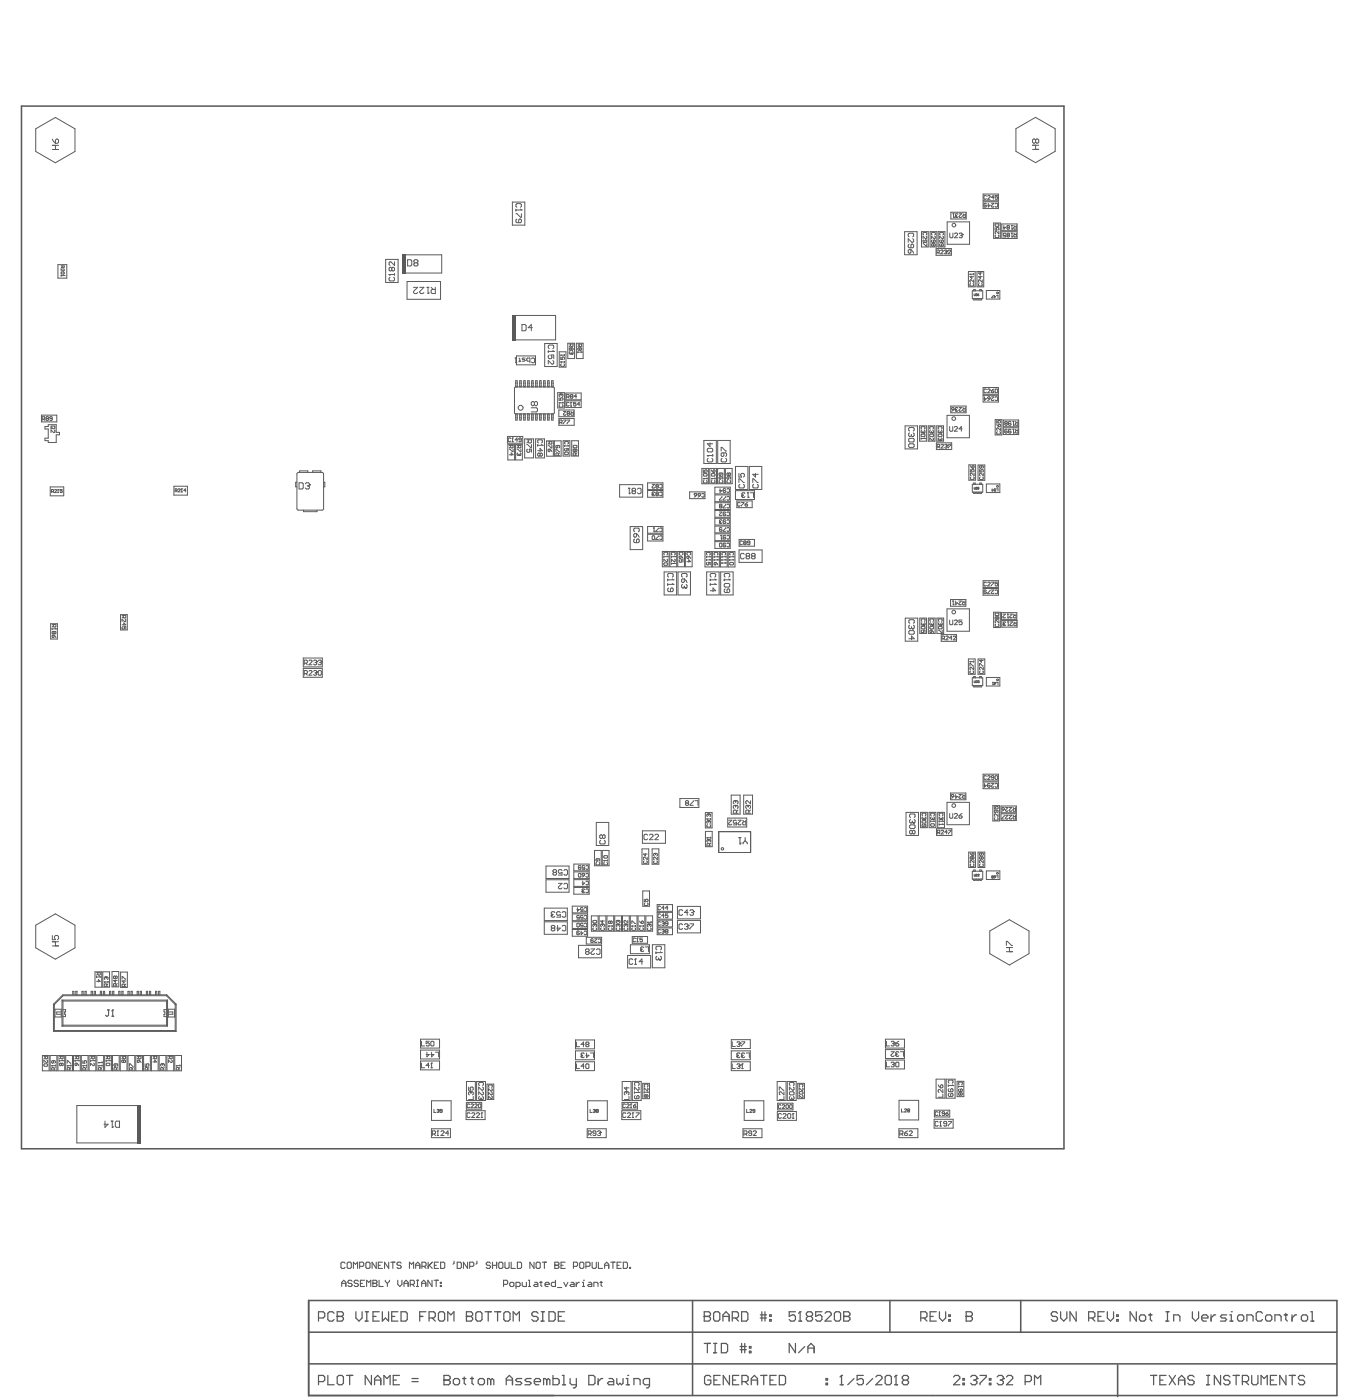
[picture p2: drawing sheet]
<svg xmlns="http://www.w3.org/2000/svg" width="368mm" height="380mm" viewBox="0 0 368 380" stroke-linecap="round" stroke-linejoin="round" font-family="sans-serif">
<path d="M5.8 28.8h282.9v283h-282.9zM83.7 352.9v25.8h279.1v-25.8h-279v25.8M187.9 352.9v25.8M241.5 352.9v8.6M277 352.9v8.6M83.7 370.1h279M83.7 361.5h279.1M303.3 370.4v8.6" fill="none" stroke="#5a5a5a" stroke-width=".42"/>
<g fill="none" stroke="#5a5a5a" stroke-width=".27">
<path d="M9.7 35l5.3-3.1 5.3 3.1v6.1l-5.3 3.1-5.3-3.1zM275.7 34.9l5.3-3.1 5.3 3.1v6.2l-5.3 3-5.3-3zM139 54.8h3.4v6.3h-3.4zM258 57.6h4.2v1.8h-4.2zM266.8 52.7h4.1v1.8h-4.1zM266.8 54.8h4.1v1.8h-4.1zM15.7 71.8h2.4v3.7h-2.4zM104.6 70.4h3.4v6.3h-3.4zM109.7 69.2h10.2v4.9h-10.2M110.5 76.4h9v4.8h-9zM245.5 62.9h3.3v6.2h-3.3zM250 62.9h1.9v4.1h-1.9z"/>
<path d="M252.4 62.9h1.8v4.1h-1.8zM254 67.5h4.2v1.8h-4.2zM254.6 62.9h1.8v4.1h-1.8zM257 60.2h6.1v6.1h-6.1zM262.8 73.7h1.8v4.2h-1.8zM264.2 78.6h.4v.4h-.4zM264.2 78.9h-.4v2.2h2.9v-2.2h-.4M264.6 78.9h1.3M265.1 73.7h1.8v4.2h-1.8zM265.9 78.6h.4v.4h-.4zM267.6 78.8h3.7v2.4h-3.7zM269.6 60.5h1.8v4.2h-1.8z"/>
<path d="M271.8 62.9h4.2v1.8h-4.2zM271.8 60.8h4.2v1.8h-4.2zM139.5 85.6h11.3v6.6h-11.3M140.2 96.6h5.1v2.4h-5.1zM147.8 93.2h3.4v6.3h-3.4zM151.7 95.5h1.9v4.1h-1.9zM154.1 93.2h1.8v4.1h-1.8zM156.4 93.2h1.8v4.1h-1.8zM264.2 81v.4h.4v-.4M265 81v.4h.5v-.4M265.9 81v.4h.4v-.4M11.2 112.7h4.2v1.8h-4.2z"/>
<path d="M12.2 115.8h.9v-.5h2.2v2h.8v.7h-.8v2.1h-2.2v-.5h-.9v-.7h.9v-2.5h-.9zM137.7 118.4h4.2v1.9h-4.2zM139.6 105.3v6.7M140.3 105v-1.7h-.4v1.7h10.2v-1.7h-.4v1.7M140.3 112.3v1.7h-.4v-1.7h10.2v1.7h-.4v-1.7M141 112.3v1.7h.4v-1.7M141 105v-1.7h.4v1.7M142.1 112.3v1.7h.4v-1.7M142.1 105v-1.7h.4v1.7M142.4 119.1h2.4v5.2h-2.4zM143.2 112.3v1.7h.4v-1.7M143.2 105v-1.7h.4v1.7"/>
<path d="M144.3 112.3v1.7h.4v-1.7M144.3 105v-1.7h.4v1.7M145.3 119.1h2.4v5.2h-2.4zM145.3 112.3v1.7h.5v-1.7M145.3 105v-1.7h.5v1.7M146.4 112.3v1.7h.4v-1.7M146.4 105v-1.7h.4v1.7M147.5 112.3v1.7h.4v-1.7M147.5 105v-1.7h.4v1.7M148.3 119.6h1.8v4.2h-1.8zM148.6 105v-1.7h.4v1.7M148.6 112.3v1.7h.4v-1.7"/>
<path d="M150.4 105.3v6.7M150.4 119.6h1.9v4.2h-1.9zM151.3 106.6h1.9v4.1h-1.9zM151.6 111.3h4.2v1.8h-4.2zM151.6 113.6h4.2v1.8h-4.2zM152.8 119.6h1.8v4.2h-1.8zM153.5 106.7h4.2v1.8h-4.2zM153.5 108.8h4.2v1.8h-4.2zM155.1 119.6h1.9v4.2h-1.9zM191 119.5h3.4v6.3h-3.4zM194.8 119.5h3.3v6.3h-3.3zM245.6 115.6h3.4v6.2h-3.4z"/>
<path d="M249.5 115.6h1.9v4.1h-1.9zM251.9 115.6h1.8v4.1h-1.8zM254.2 115.6h1.8v4.1h-1.8zM257 112.7h6v6.1h-6zM258 110.2h4.1v1.8h-4.1zM266.8 105.2h4.1v1.8h-4.1zM266.8 107.3h4.1v1.8h-4.1zM270 113.9h1.9v4.1h-1.9zM272.3 114h4.1v1.8h-4.1zM272.3 116.1h4.1v1.8h-4.1zM13.6 132.1h3.7v2.5h-3.7zM47.2 132h3.7v2.4h-3.7z"/>
<path d="M80.6 130.9h-.4v1.2h.4M80.6 128.6v9.4M81 138.4h6.4M81 128.2h6.4M81.3 128.2v-.4h2.2v.4M82.4 138.4v.5h3.6v-.5M84.8 128.2v-.4h2.3v.4M87.8 130.9h.3v1.2h-.3M87.8 128.6v9.4M137.8 120.7h1.8v4.1h-1.8zM139.9 120.7h1.8v4.1h-1.8zM168.1 131.5h6.3v3.4h-6.3z"/>
<path d="M175.7 131h4.2v1.9h-4.2zM175.7 133.1h4.2v1.8h-4.2zM187.1 133.5h4.2v1.8h-4.2zM190.5 127.1h1.8v4.2h-1.8zM192.6 127.1h1.8v4.2h-1.8zM194 132.2h4.1v1.8h-4.1zM194 134.3h4.1v1.8h-4.1zM194 136.4h4.1v1.9h-4.1zM194 138.5h4.1v1.9h-4.1zM194.7 127.1h1.8v4.2h-1.8zM196.8 127.1h1.9v4.2h-1.9zM199.6 133.2h5.1v2.4h-5.1z"/>
<path d="M199.6 126.6h3.4v6.2h-3.4zM199.9 135.9h4.2v1.9h-4.2zM203.3 126.6h3.4v6.2h-3.4zM254.1 120.2h4.1v1.8h-4.1zM262.9 126.2h1.8v4.1h-1.8zM264.2 131.4h-.4v2.2h2.9v-2.2h-.4M264.2 133.5v.4h.4v-.4M264.2 131.1h.4v.4h-.4zM264.6 131.4h1.3M265 133.5v.4h.5v-.4M265.4 126.2h1.8v4.2h-1.8zM265.9 131.1h.4v.4h-.4z"/>
<path d="M265.9 133.5v.4h.4v-.4M267.6 131.3h3.7v2.4h-3.7zM171 142.9h3.4v6.3h-3.4zM175.7 142.9h4.2v1.8h-4.2zM175.7 145h4.2v1.8h-4.2zM179.7 149.7h1.8v4.1h-1.8zM180.2 155.2h3.4v6.3h-3.4zM181.8 149.7h1.8v4.1h-1.8zM183.9 149.7h1.8v4.1h-1.8zM184 155.2h3.4v6.3h-3.4zM186 149.7h1.8v4.1h-1.8zM191.3 149.7h1.8v4.2h-1.8z"/>
<path d="M191.8 155.2h3.3v6.3h-3.3zM193.4 149.7h1.8v4.2h-1.8zM194 140.7h4.1v1.8h-4.1zM194 142.8h4.1v1.8h-4.1zM194 144.9h4.1v1.8h-4.1zM194 147h4.1v1.8h-4.1zM195.5 149.7h1.8v4.2h-1.8zM195.6 155.2h3.3v6.3h-3.3zM197.6 149.7h1.8v4.2h-1.8zM200.5 149.2h6.3v3.4h-6.3zM200.6 146.4h4.1v1.8h-4.1zM266.8 157.6h4.1v1.8h-4.1z"/>
<path d="M266.8 159.7h4.1v1.8h-4.1zM13.7 169.3h1.9v4.1h-1.9zM32.7 166.8h1.8v4.2h-1.8zM82.3 178.6h5.2v2.4h-5.2zM245.6 167.8h3.4v6.2h-3.4zM249.6 167.7h1.8v4.2h-1.8zM251.9 167.7h1.8v4.2h-1.8zM254.2 167.7h1.9v4.2h-1.9zM255.4 172.2h4.2v1.9h-4.2zM257 165.2h6v6.1h-6zM257.9 162.7h4.2v1.8h-4.2zM262.8 178.8h1.8v4.2h-1.8z"/>
<path d="M265.4 178.8h1.8v4.2h-1.8zM269.6 166.2h1.8v4.1h-1.8zM271.8 166.3h4.1v1.8h-4.1zM271.8 168.4h4.2v1.8h-4.2zM82.3 181.4h5.2v2.4h-5.2zM264.2 183.9h-.4v2.2h2.9v-2.2h-.4M264.2 186.1v.3h.4v-.3M264.2 183.6h.4v.4h-.4zM264.6 183.9h1.3M265 186.1v.3h.5v-.3M265.9 183.6h.4v.4h-.4zM265.9 186.1v.3h.4v-.3"/>
<path d="M267.6 183.8h3.7v2.4h-3.7zM184.5 216.7h5.1v2.4h-5.1zM198.4 215.8h2.4v5.1h-2.4zM201.8 215.8h2.4v5.1h-2.4zM257 217.7h6v6.1h-6zM257.9 215.2h4.2v1.8h-4.2zM266.8 210.1h4.1v1.8h-4.1zM266.8 212.2h4.1v1.8h-4.1zM269.4 218.6h1.8v4.2h-1.8zM271.6 218.7h4.2v1.9h-4.2zM148.2 235h6.2v3.4h-6.2zM148.2 238.8h6.2v3.3h-6.2z"/>
<path d="M155.7 234.5h4.2v1.8h-4.2zM155.7 236.6h4.2v1.8h-4.2zM155.7 238.7h4.2v1.9h-4.2zM161.3 230.8h1.8v4.2h-1.8zM161.8 223.2h3.4v6.3h-3.4zM163.4 230.8h1.9v4.2h-1.9zM174.2 230.4h1.8v4.1h-1.8zM174.3 225.5h6.3v3.4h-6.3zM176.9 230.4h1.9v4.1h-1.9zM191.4 220.5h1.8v4.2h-1.8zM191.4 225.6h1.9v4.2h-1.9zM195 225.7h8.7v5.7h-8.7z"/>
<path d="M197.5 222h5.1v2.4h-5.1zM245.8 220.5h3.4v6.2h-3.4zM249.8 220.5h1.8v4.1h-1.8zM252.1 220.5h1.8v4.1h-1.8zM254.1 224.9h4.2v1.8h-4.2zM254.4 220.5h1.9v4.1h-1.9zM262.9 231.3h1.8v4.1h-1.8zM264.2 236.4h-.4v2.2h2.9v-2.2h-.4M264.2 238.6v.3h.4v-.3M264.2 236.1h.4v.4h-.4zM264.6 236.4h1.3M265 238.6v.3h.5v-.3"/>
<path d="M265.4 231.3h1.8v4.1h-1.8zM265.9 238.6v.3h.4v-.3M265.9 236.1h.4v.4h-.4zM267.6 236.4h3.7v2.3h-3.7zM271.6 220.9h4.2v1.8h-4.2zM9.7 251.1l5.3-3.1 5.3 3.1v6.1l-5.3 3.1-5.3-3.1zM147.7 246.4h6.2v3.4h-6.2zM147.7 250.2h6.2v3.4h-6.2zM155.3 245.9h4.1v1.8h-4.1zM155.3 248h4.1v1.9h-4.1zM155.3 250.1h4.1v1.9h-4.1zM155.3 252.3h4.1v1.8h-4.1z"/>
<path d="M155.7 240.8h4.2v1.9h-4.2zM157 256.6h6.2v3.3h-6.2zM159.1 254.4h4.1v1.8h-4.1zM160.5 248.6h1.8v4.1h-1.8zM162.6 248.6h1.8v4.1h-1.8zM164.7 248.6h1.8v4.1h-1.8zM166.8 248.6h1.8v4.1h-1.8zM168.9 248.6h1.8v4.1h-1.8zM170.3 259.3h6.3v3.4h-6.3zM171 248.6h1.9v4.1h-1.9zM171.1 256.4h5.1v2.4h-5.1zM171.6 254.2h4.1v1.8h-4.1z"/>
<path d="M173.1 248.6h1.9v4.1h-1.9zM174.4 241.8h1.8v4.2h-1.8zM175.3 248.6h1.8v4.1h-1.8zM177 256.4h3.4v6.2h-3.4zM178.3 245.5h4.2v1.8h-4.2zM178.3 247.6h4.2v1.8h-4.2zM178.3 249.7h4.2v1.9h-4.2zM178.3 251.8h4.2v1.9h-4.2zM183.8 246h6.3v3.4h-6.3zM183.8 249.8h6.3v3.4h-6.3zM268.6 252.7l5.3-3.1 5.3 3.1v6.1l-5.3 3.1-5.3-3.1zM14.5 272.5l.2 .1"/>
<path d="M14.5 272.5v7.4M14.5 279.9h33.3M14.7 272.6v7.1M14.7 279.7l-.2 .2M14.7 279.7h32.8M14.9 273.9h1.7v2.1h-1.7zM16.6 274.6h-1.2v.7h1.2M16.8 271.4l.3 .3M16.8 271.4v7.1M16.8 278.5h28.7M16.8 271.4h28.7M17.1 274h.7v.6h-.3l.3 1.3h-.7"/>
<path d="M17.1 278.2l-.3 .3M17.1 271.7v6.5M17.1 278.2h28.1M17.1 271.7h28.1M19.7 270v-1h.4v1M20.6 270v-1h.3v1M22.2 270v-1h.4v1M23.1 270v-1h.3v1M24.7 270v-1h.4v1M25.6 270v-1h.3v1M25.8 263.7h1.8v4.2h-1.8zM27.2 270v-1h.4v1"/>
<path d="M27.9 263.7h1.8v4.2h-1.8zM28.1 270v-1h.3v1M29.7 270v-1h.4v1M30.4 263.7h1.8v4.1h-1.8zM30.6 270v-1h.3v1M32.2 270v-1h.4v1M32.7 263.8h1.9v4.2h-1.9zM33.1 270v-1h.3v1M34.7 270v-1h.4v1M35.6 270v-1h.3v1M37.2 270v-1h.4v1M38 270v-1h.4v1"/>
<path d="M39.7 270v-1h.4v1M40.5 270v-1h.4v1M42.2 270v-1h.4v1M43 270v-1h.4v1M45.2 270.2l2.3 2.4M45.2 270.2h-28.1l-2.4 2.4M45.2 278.2l.3 .3M45.2 274h-.7v.6h.3l-.3 1.3h.7M45.2 271.7v6.5M45.3 270l-.1 .2M45.3 270l2.5 2.5M45.3 270h-28.3l-2.5 2.5"/>
<path d="M45.5 271.4l-.3 .3M45.5 271.4v7.1M45.7 274.6h1.2v.7h-1.2M45.7 273.9h1.7v2.1h-1.7zM47.5 279.7l.3 .2M47.5 272.6v7.1M47.8 272.5l-.3 .1M47.8 272.5v7.4M11.5 286.5h1.8v4.1h-1.8zM13.6 286.5h1.8v4.1h-1.8zM15.7 286.5h1.9v4.1h-1.9zM17.8 286.5h1.9v4.1h-1.9z"/>
<path d="M19.9 286.5h1.9v4.1h-1.9zM22.1 286.5h1.8v4.1h-1.8zM24.2 286.5h1.8v4.1h-1.8zM26.3 286.5h1.8v4.1h-1.8zM28.4 286.5h1.8v4.1h-1.8zM30.5 286.5h1.8v4.1h-1.8zM32.6 286.5h1.9v4.1h-1.9zM34.7 286.5h1.9v4.1h-1.9zM36.9 286.5h1.8v4.1h-1.8zM39 286.5h1.8v4.1h-1.8zM41.1 286.5h1.8v4.1h-1.8zM43.2 286.5h1.8v4.1h-1.8z"/>
<path d="M45.3 286.5h1.8v4.1h-1.8zM47.4 286.5h1.9v4.1h-1.9zM114.1 282h5.2v2.4h-5.2zM114.1 285h5.2v2.4h-5.2zM114.1 287.9h5.2v2.5h-5.2zM117.1 298.7h5.3v5.4h-5.3zM126.5 299.2h4.2v1.8h-4.2zM126.6 293.5h2.4v5.2h-2.4zM129.3 293.5h2.4v5.2h-2.4zM132.1 294.2h1.9v4.2h-1.9zM156.2 282.2h5.1v2.4h-5.1zM156.2 285.2h5.1v2.4h-5.1z"/>
<path d="M156.2 288.1h5.1v2.5h-5.1zM159.5 298.7h5.3v5.4h-5.3zM168.8 299.2h4.2v1.8h-4.2zM168.8 293.5h2.4v5.2h-2.4zM171.6 293.5h2.4v5.1h-2.4zM174.4 294h1.8v4.2h-1.8zM198.4 285.2h5.2v2.4h-5.2zM198.4 288.1h5.2v2.5h-5.2zM198.4 282.2h5.2v2.4h-5.2zM201.9 298.7h5.4v5.4h-5.4zM210.9 293.5h2.4v5.2h-2.4zM211 299.4h4.2v1.8h-4.2z"/>
<path d="M213.6 293.5h2.4v5.2h-2.4zM216.5 294h1.8v4.2h-1.8zM240.3 282h5.1v2.4h-5.1zM240.3 284.9h5.1v2.4h-5.1zM240.3 287.7h5.1v2.4h-5.1zM243.9 298.6h5.4v5.3h-5.4zM254 292.9h2.4v5.1h-2.4zM256.7 292.9h2.5v5.1h-2.5zM259.7 293.5h1.8v4.1h-1.8zM37.7 300h-16.9v10.2h16.9M117.1 306.3h5.1v2.4h-5.1zM126.5 301.4h5.1v2.4h-5.1z"/>
<path d="M159.3 306.3h5.2v2.4h-5.2zM168.7 301.4h5.2v2.4h-5.2zM201.6 306.3h5.2v2.4h-5.2zM210.9 301.6h5.2v2.5h-5.2zM243.9 306.3h5.2v2.4h-5.2zM253.5 303.8h5.1v2.4h-5.1zM253.6 301.3h4.1v1.8h-4.1z"/>
</g>
<g fill="#5a5a5a">
<path d="M138.9 85.5h.9v6.9h-.9z" fill-rule="evenodd"/>
<path d="M37.3 299.9h.9v10.4h-.9z" fill-rule="evenodd"/>
<path d="M109.1 69h.9v5.2h-.9z" fill-rule="evenodd"/>
</g>
<g fill="none" stroke="#5a5a5a" stroke-width=".27">
<path d="M14.2 39.4h1.7M14.2 37.8l.8 1.1M15 39.4v1.2M15.3 37.8l.6 .2v.6l-.3 .3h-.6v-.9zM280.2 39.4h1.7M281 38l.3-.3 .6 .3v.6l-.3 .3-.6-.3M281 38l-.3-.3-.5 .3v.6l.2 .3 .6-.3M281 38v.6M281 39.4v1.1M14.2 40.6h1.7M140 58h.2l1 1h.3v-1M140 56.7v.5"/>
<path d="M140 57h1.5M140.2 59.5l-.2 .2v.5l.2 .2h1l.3-.2v-.5l-.3-.2-.5 .2v.7M140.2 56.2l-.2-.2v-.5l.2-.2h1l.3 .2v.5l-.3 .2M141.2 56.7l.3 .3M141.5 57h.1M258.6 58h.3M258.7 59h.1M258.7 58v1M258.9 58.9l-.2 .1M259.3 58.7h.1M259.3 58.7l.1 .3 .5-.1M259.4 58.5l-.1 .2"/>
<path d="M259.4 58.5h.2M259.9 58.2l-.5-.2-.1 .2 .1 .3M260.3 58h.6l-.6 .9 .1 .1 .5-.1M261.3 58l.3 .3M262 58v1h-.6l-.1-.5 .7-.2M267.7 53.2l-.2-.1-.5 .1v.7l.2 .2 .5-.2M268 53.2l.2-.1 .5 .1-.7 .9h.7M269.7 53.6h-.7l.5-.5v1M270.7 53.1h-.7v.5l.4-.2 .3 .2-.2 .5-.5-.2M280.2 40.5h1.7M16.6 74.7v.2M16.6 72.2h.8l-.1 .5-.4-.1v-.4"/>
<path d="M16.6 74.8h.8M16.7 73.8h.6l.1 .4-.7 .2-.1-.2zM16.9 72.4l-.3 .3M17.3 73l.1 .1-.1 .4-.7-.5v.5M17.3 74.7l.1 .1M17.4 74.8h.1M246.7 66.3l-.3 .2v.5l.3 .2h1l.2-.2v-.5l-.5-.2-.2 .2v.7M246.7 64.3l-.3-.3v-.5l.3-.2h1l.2 .2v.5l-.2 .3M246.7 67.7h.5v.8l-.3 .2-.5-.2v-.5zM247.2 67.7l.7 1M247.7 64.8l.2 .2v.5l-.2 .3h-.3l-1-1v1M250.5 66.1l.8 .7h.2v-.7"/>
<path d="M250.6 63.8l-.1-.2 .1-.5 .9 .2-.2 .5M250.6 65.1l-.1 .2 .1 .5h.7l.2-.5-.4-.2-.1 .7M251.3 64.1l.2 .2-.2 .5-.8-.7v.7M252.9 63.8l-.1-.2 .1-.5 .9 .2-.2 .5M252.9 65.1l-.1 .2 .1 .5h.7l.2-.5-.3-.2-.2 .7M253.3 66.3l.2-.2 .3 .2-.2 .5-.3-.2M253.3 66.3l-.2-.2-.3 .2 .1 .5 .4-.2M253.3 66.3v.3M253.6 64.1l.2 .2-.2 .5-.8-.7v.7M255.1 65.1l-.1 .2 .1 .5h.7l.2-.5-.3-.2-.2 .7M255.1 63.8l-.1-.2 .1-.5 .9 .2-.2 .5M255.1 66.1l-.1 .2 .1 .5h.7l.2-.5-.2-.2-.3 .2v.5"/>
<path d="M255.8 64.1l.2 .2-.2 .5-.8-.7v.7M263.2 74.4h.1M263.2 74.4h1M263.2 74.4l.2 .2M263.4 77l-.2 .1 .2 .5h.6l.2-.1-.2-.5M263.7 74.9v.7l-.5-.5h1M264.2 75.9v.7l-.7-.7-.3 .2 .2 .5M264.2 74.2v.4M264.3 79.7l.1 .5h.3v-.5M264.9 79.7h.1M264.9 79.7v.5M264.9 79.7l-.1 .1"/>
<path d="M265.3 80l.3 .2h-.3zM265.6 79.7l-.3 .3M265.7 77l-.2 .1 .2 .5h.7l.1-.1-.1-.5M266 74.9v.7l-.5-.5h1M266 73.9v.7l-.5-.5h1M266.5 75.9v.7l-.7-.7-.3 .2 .2 .5M270 61.8v.6h.5l-.1-.3 .1-.3 .5 .1-.1 .5M270.2 63.8l-.2 .2 .2 .5h.7l.1-.2-.1-.5M270.2 60.7h.7l.1 .6-.8 .1-.2-.1zM271 62.8v.7l-.6-.7-.4 .1 .2 .6M272.4 61.2v1l.5-.5h-.7M272.9 63.5l-.2-.2-.5 .2 .2 .5 .5-.2v.5h-.7"/>
<path d="M273.4 61.7l-.2 .2 .2 .3 .5-.2-.2-.3M273.4 61.7l-.2-.2 .2-.3 .5 .2-.2 .3M273.4 63.8l-.2-.2 .2-.3 .5 .2-.2 .3M273.4 63.8l-.2 .2 .2 .3 .5-.2-.2-.3M273.4 63.8h.3M273.4 61.7h.3M274.4 63.3h.4M274.4 61.2h.4M274.6 64.3h.1M274.6 62.2h.1M274.6 61.2v1M274.6 63.3v1"/>
<path d="M274.8 64.1l-.2 .2M274.8 62l-.2 .2M275.1 63.3l.3 .3M275.1 61.2l.3 .3M275.8 61.2v1h-.5l-.2-.5 .7-.2M275.8 63.3v1h-.5l-.2-.5 .7-.2M148.8 95.1v.5M148.8 95.4h1.5M149 94.6l-.2-.2v-.5l.2-.3h1l.3 .3v.5l-.3 .2M149 96.4l-.2 .2v.5l.2 .2h.5l.3-.2-.3-.7h.8v.9M150 97.8l.3 .3v.5l-.3 .2h-.2l-1-1v1M150 95.1l.3 .3"/>
<path d="M150.3 95.4h.1M152.2 98.2h.1M152.2 96.4h.1M152.2 96.9v.7h.5l-.2-.6 .5-.1 .2 .1-.2 .6M152.2 98.2h1M152.2 98.2l.1 .2M152.2 96.4h1M152.2 96.4l.1 .1M152.3 98.7l-.1 .2 .1 .5 .9-.2-.2-.5M153.2 96.2v.3M153.2 98.1v.3M154.5 93.4h1l-.2 .6-.5-.1v-.5"/>
<path d="M154.6 95.4l-.1 .5 .1 .2 .4-.2M154.8 93.7l-.3 .3M155 94.6l.2-.2 .3 .2-.2 .5-.3-.2M155 94.6l-.2-.2-.3 .2 .1 .5 .4-.2M155 94.6v.3M155 95.7v.2M155 95.9l.2 .2M155.2 96.1h.1M155.3 95.4l.2 .5-.3 .2M156.8 93.4h1l-.2 .6-.5-.1v-.5M156.8 95.4v.3M156.8 95.6h1"/>
<path d="M157.1 93.7l-.3 .3M157.3 94.6l-.2-.2-.3 .2 .2 .5 .3-.2M157.3 94.6l.2-.2 .3 .2-.2 .5-.3-.2M157.3 94.6v.3M157.6 95.4l.2 .2M157.8 95.6h.1M264.8 80.2h.2M269.5 80.2l-.4 .5 .4 .1M269.9 80.2v.6l.3-.3h-.5M270.4 80.2h.4v.6M11.5 113.8l.6-.2-.1-.5h-.5v1M11.8 113.8l.3 .3"/>
<path d="M12.7 113.6l-.2 .2 .2 .3 .5-.2-.2-.3M12.7 113.6l-.2-.2 .2-.3 .5 .1-.2 .4M12.7 113.6h.3M14 115.6h.7l.2 .6-.2 .1h-.7l-.2-.1zM14.2 113.6l-.7-.2 .2-.3 .5 .1v.7l-.2 .2-.5-.2M14.2 116l-.4 .3M14.7 116.7l.2 .2-.2 .5-.9-.7v.7M138.6 119l-.2-.1-.5 .1 .2 .9 .5-.2M138.9 119.9h.4M139.1 118.9h.1M139.1 118.9v1M139.1 118.9l-.2 .1"/>
<path d="M140.4 119.4h-.6l.5-.5v1M141.5 119.4l-.7-.2 .2-.3 .5 .1v.7l-.2 .2-.5-.2M142.9 119.4h1.3v.6l-.2 .2-.6-.2v-.6M143.4 119.8l-.5 .4M144.2 110.7h1.4l.2 .2v.6l-.2 .3h-1.4M145 109.3l.3-.3 .5 .3v.5l-.2 .3-.6-.3M145 109.3l-.3-.3-.5 .3v.5l.2 .3 .6-.3M145 109.3v.5M148.7 119.9h1l-.1 .6-.5-.1v-.5M151.7 109.3h.1M151.7 108v.6h.5l-.1-.3 .1-.3 .5 .1-.1 .5M151.7 109.3h1"/>
<path d="M151.7 109.3l.2 .2M151.9 109.8l-.2 .2 .2 .5 .8-.2-.1-.5M152.1 106.9h.1M152.1 106.9l-.4 .2 .2 .5M152.1 106.9l.1 .2M152.2 107.1l.2-.2 .3 .2-.1 .5M152.2 107.1v.2M152.7 109.1v.4M246.8 119h1l.2 .2v.5l-.2 .2h-1l-.2-.2v-.5zM246.8 117l-.2-.3v-.5l.2-.2h1l.2 .2v.5l-.2 .3M246.8 117.5l-.2 .2v.5l.2 .3 .5-.3M247.3 118v.2"/>
<path d="M247.3 118.2l.3 .3M247.6 118.5h.1M247.8 117.5l.2 .2v.5l-.4 .3M249.9 118.8v.4M249.9 119h1.1M250.1 116.5l-.2-.2 .2-.5h.7l.2 .2-.2 .5M250.1 116.8l-.2 .5 .2 .2 .4-.2M250.1 117.8h.7l.2 .5-.9 .2-.2-.2zM250.5 117.3l.1 .2M250.5 117.1v.2M250.6 117.5h.1M250.8 116.8l.2 .5-.4 .2"/>
<path d="M250.8 118.8l.2 .2M251 119h.1M252.4 116.5l-.1-.2 .1-.5h.7l.2 .2-.2 .5M252.4 117.8h.7l.2 .5-.9 .2-.1-.2zM252.4 116.8l-.1 .5 .1 .2 .4-.2M252.8 117.1v.2M252.8 117.3l.1 .2M252.9 117.5h.1M253.1 116.8l.2 .5-.4 .2M253.1 118.8l.2 .2-.2 .5-.8-.7v.7M254.8 117.8h.6l.2 .5-.8 .2-.2-.2zM254.8 116.8l-.2 .5 .2 .2 .3-.2"/>
<path d="M254.8 116.5l-.2-.2 .2-.5h.6l.2 .2-.2 .5M254.8 118.8l-.2 .5 .2 .2 .3-.2M255.1 119.3l.2 .2M255.1 117.1v.2M255.1 119.2v.1M255.1 117.3l.2 .2M255.3 117.5h.1M255.3 119.5h.1M255.4 116.8l.2 .5-.3 .2M255.4 118.8l.2 .5-.3 .2M267.7 105.7l-.2-.1-.5 .1v.7l.2 .2 .5-.2M268 105.7l.2-.1 .5 .1-.7 .9h.7"/>
<path d="M269 106.1h.5l.2 .3-.5 .2zM269.7 105.6l-.7 .5M270.2 105.6l.5 .1-.2 .9-.5-.2zM270.4 114.1v.7h.6l-.2-.4 .2-.3 .5 .2-.2 .5M270.4 115.1l.6 .7M270.6 117.1l-.2 .2 .2 .5 .9-.1-.2-.6M271.1 115.1l.4 .2v.3l-.5 .2zM271.5 116.1v.7l-.7-.7-.4 .2 .2 .5M272.8 114.9l-.2 .2 .2 .3 .5-.2-.1-.3M272.8 114.9l-.2-.2 .2-.3 .5 .2-.1 .3M272.8 114.9h.4M273.3 116.7l-.1-.2-.6 .2v.7l.6 .1 .1-.3-.7-.2"/>
<path d="M274.3 116.7l-.1-.2-.5 .2v.7l.5 .1 .1-.3-.6-.2M274.3 114.6l-.1-.2-.5 .2v.6l.5 .2 .1-.3-.6-.2M274.8 116.5h.4M274.8 114.4h.4M275 117.5h.1M275 115.4h.1M275 114.4v1M275 116.5v1M275.2 117.4l-.2 .1M275.2 115.2l-.2 .2M275.5 116.5l.4 .3M275.5 114.4l.4 .3"/>
<path d="M276.2 116.5v1h-.5l-.2-.5 .7-.2M276.2 114.4v1h-.5l-.2-.5 .7-.2M14 133.4l.5-.1-.1-.4h-.4v.8M14.2 133.4l.3 .3M14.8 133l.1-.1 .5 .1-.6 .7h.6M15.6 133.7h.3M15.8 132.9h.1M15.8 132.9v.8M15.8 132.9l-.2 .1M16.9 132.9h-.6v.4l.4-.2 .2 .4-.2 .2-.4-.2M47.5 133.2l.6-.1-.2-.4h-.4v.8M47.8 133.2l.3 .3"/>
<path d="M48.4 132.8l.1-.1 .4 .1-.5 .7h.5M49.2 133.5h.3M49.3 132.7h.1M49.3 132.7v.8M49.3 132.7l-.1 .1M50.4 133.1h-.5l.4-.4v.8M138.2 120.9h1l-.1 .7-.6-.2v-.5M138.2 121.9l.9 .7h.1v-.7M138.2 123.4h1l-.5-.5v.7M138.5 121.2l-.3 .4M140.3 120.9h1l-.1 .7-.5-.2v-.5M140.3 121.9l.9 .7h.1v-.7"/>
<path d="M140.5 122.9l-.2 .5 .2 .2 .3-.2M140.7 121.2l-.4 .4M140.8 123.4l.2 .2M140.8 123.3v.1M141 123.6h.1M141.2 122.9l.1 .5-.3 .2M142.9 120.6l1.1 .9h.2v-.9M143.2 121.9l-.3 .2 .3 .6 .6-.2-.2-.6h.6v.8M145.9 122.3h1.3l-.7-.6v.8M145.9 120.6v.5M145.9 120.8h1.3M146.1 120.2l-.2-.2 .2-.6h.9l.2 .2-.2 .6"/>
<path d="M146.5 123.2l.2-.2 .5 .2-.2 .6-.5-.2M146.5 123.2l-.2-.2-.4 .2 .2 .6 .4-.2M146.5 123.2v.4M147 120.6l.2 .2M147.2 120.8h.1M148.7 120.9l.9 .7h.1v-.7M148.9 121.9h.3l-.1 .7-.4-.2zM149.1 120.2l-.4 .3M149.2 121.9l.5 .7M150.8 122.6v-.7l1.1 .7M151.3 120.9l-.1 .7-.4-.2 .2-.5h.7l.2 .1-.2 .6M151.5 123.6v-.5l-.5-.2-.2 .7h1.1"/>
<path d="M151.9 122.9l-.4 .3M153.2 120.8v.4M153.2 121h1M153.4 122.7h.7l.1 .5-.8 .2-.2-.2zM153.4 120.5l-.2-.2 .2-.5 .8 .2-.1 .5M153.4 121.7l-.2 .2 .2 .5 .5-.2-.2-.5h.5v.7M154.1 120.8l.1 .2M154.2 121h.1M155.7 120.8h.7l.2 .6-.9 .1-.2-.1zM156 122l-.1-.1-.4 .1 .2 .5 .3-.1M156 122l.2-.1 .4 .1-.2 .5-.4-.1M156 122v.4"/>
<path d="M156.2 123.5v-.5l-.5-.1-.2 .6h1.1M156.6 122.9l-.4 .3M177 134.2h.1M177 134.2l.1 .3 .5-.1M177.1 134h.2M177.1 134l-.1 .2M177.6 133.7l-.5-.2-.1 .2 .1 .3M178.1 134l-.1-.1 .1-.4 .5 .2-.1 .3M178.1 134l-.1 .2 .1 .3 .5-.1-.1-.4M178.1 134h.4M179 133.7l.2-.2 .5 .2-.2 .8-.5-.1M188.5 133.9l.5 .2v.3h-.5l-.1-.2z"/>
<path d="M189 134.4l-.6 .5M189.6 133.9l.5 .2v.3l-.7-.2zM190.1 134.4l-.7 .5M190.4 134.1l.2-.2 .5 .2-.2 .8-.5-.2M190.9 129.9h.1M190.9 127.5v.7h.5l-.2-.3 .2-.4 .5 .2-.2 .5M190.9 128.7l.8-.2 .2 .5-.9 .2zM190.9 129.9h1M190.9 129.9l.1 .2M191 130.4l-.1 .2 .1 .5h.7l.2-.2-.2-.5M191.9 129.7v.4M191.9 123.6h.1"/>
<path d="M191.9 123.6h1.5M191.9 123.6l.3 .3M192.2 121.7h1l.2 .2v.5l-.2 .2h-1l-.3-.2v-.5zM192.2 124.4l-.3 .2v.5l.3 .3h1l.2-.3v-.5l-.2-.2M192.7 120.2v1l-.8-.8h1.5M193 129.9h.1M193 129.9h1M193 128.7l.9-.2 .1 .5-.8 .2zM193 129.9l.2 .2M193 127.5l.5 .7M193.2 130.4l-.2 .2 .2 .5h.7l.1-.2-.1-.5M193.4 123.4v.5"/>
<path d="M193.7 127.5l.3 .2-.1 .5h-.4zM194 129.7v.4M195.3 130.4l-.2 .2 .2 .5h.7l.1-.2-.1-.5M195.4 137.3l-.2-.1 .2-.4 .5 .2-.2 .3M195.4 137.3l-.2 .2 .2 .4 .5-.2-.2-.4M195.4 132.6v1l.5-.5h-.7M195.4 137.3h.3M195.6 129.4l-.1 .7-.4-.2 .2-.5h.7l.1 .1-.1 .6M195.6 128.4l-.1 .6-.4-.1 .2-.5h.7l.1 .1-.1 .5M195.7 122.4v-1h.2l1 1h.3M195.9 124.4l-.2 .2v.5l.2 .3h1l.3-.3v-.5l-.3-.2M196.4 122.9v.7l-.2 .3-.5-.3v-.5l.2-.2h1l.3 .2v.5l-.3 .3"/>
<path d="M196.9 132.8l-.2-.2-.5 .2v.7l.5 .1 .2-.3-.7-.2M196.9 136.8l-.7 .9v.2h.7M197.2 132.8l.2-.2 .5 .2-.1 .8-.6-.1M197.2 137l.2-.2 .5 .2-.1 .9-.6-.2M197.4 130.4l-.2 .2 .2 .5 .9-.2-.2-.5M197.8 128.5l-.2-.1-.4 .1 .2 .5 .4-.1M197.8 129.4l-.2 .7-.4-.2 .2-.5h.7l.2 .1-.2 .6M197.8 128.5l.1-.1 .4 .1-.2 .5-.3-.1M197.8 128.5v.4M204.3 130.9v-.9h.2l1 .9h.2M204.5 131.4l-.2 .3v.5l.2 .2h1l.2-.2v-.5l-.2-.3M205 128.5v1l-.7-.8h1.4"/>
<path d="M246.8 120.4h1l.2 .3v.5l-.2 .2h-1l-.2-.2v-.5zM263.3 127.4v.7h.5l-.2-.5 .5-.2 .2 .2-.2 .5M263.3 126.4l.5 .7M263.5 129.4l-.2 .2 .2 .5 .8-.2-.2-.5M263.8 126.5l.2-.1 .3 .1-.2 .6h-.3zM264.3 128.4v.7l-.8-.7-.2 .2 .2 .5M264.3 132.2l.1 .6 .3-.1v-.5M264.8 132.8h.2M264.9 132.2h.1M264.9 132.2v.6M264.9 132.2l-.1 .1M265.3 132.5v.3l.3-.1-.1-.2"/>
<path d="M265.3 132.5v-.3l.3 .1-.1 .2M265.3 132.5h.2M265.8 127.4v.7h.5l-.2-.3 .2-.4 .5 .2-.2 .5M266 129.5l-.2 .1 .2 .5h.6l.2-.1-.2-.5M266.3 126.4v.5l-.2 .2-.3-.2 .2-.5h.6l.2 .2-.2 .5M266.8 128.4v.7l-.7-.7-.3 .2 .2 .5M269.2 132.7v.6l.3-.3h-.4M270.2 132.8h-.5l.2 .3 .3-.1v.3h-.5M270.4 132.7h.4v.6M172.2 144.8h.5v.7l-.2 .3-.5-.3v-.4zM172.2 146.3l-.2 .2v.5l.2 .3h1l.2-.3v-.5l-.4-.2-.3 .2v.8M172.2 144.3l-.2-.2v-.5l.2-.3h1l.2 .3v.5l-.2 .2"/>
<path d="M172.7 144.8l.7 1M177.3 143.3h.3M177.5 144.3h.1M177.5 143.3v1M177.6 144.1l-.1 .2M178.6 143.3l-.6 .8v.2h.6M179 143.5l.2-.2 .5 .2v.6l-.2 .2-.5-.2M180.1 151.1h1M180.1 150.9v.3M180.3 152.8h.7l.1 .5-.8 .1-.2-.1zM180.3 150.6l-.2-.2 .2-.5 .8 .2-.1 .5M181 150.9l.1 .2"/>
<path d="M181 151.7l.1 .2-.1 .5-.9-.7v.7M181.1 151.1h.1M181.2 157.1v.5M181.2 158.3v.5M181.2 157.4h1.5M181.2 158.6h1.5M181.4 156.6l-.2-.2v-.5l.2-.3h1l.3 .3v.5l-.3 .2M181.4 159.6l-.2 .2v.5l.2 .3h1l.3-.3v-.5l-.5-.2-.3 .2v.8M182.2 150.9v.3M182.2 152.8v.3M182.2 151.1h1M182.2 152.9h1"/>
<path d="M182.4 150.6l-.2-.2 .2-.5h.6l.2 .2-.2 .5M182.4 157.1l.3 .3M182.4 158.3l.3 .3M182.7 157.4h.1M182.7 158.6h.1M183 151.7l.2 .2-.2 .5-.8-.7v.7M183 150.9l.2 .2M183 152.8l.2 .1M183.2 151.1h.1M183.2 152.9h.1M184.5 151.9l-.2 .2 .2 .5 .5-.2-.2-.5h.5v.7M184.5 150.6l-.2-.2 .2-.5h.7l.1 .2-.1 .5"/>
<path d="M184.5 150.9h.3l-.2 .7-.3-.2zM184.8 150.9l.5 .7M185.2 156.6l-.3-.2v-.5l.3-.3h1l.2 .3v.5l-.2 .2M185.2 157.1h.5v.8l-.3 .2-.5-.2v-.5zM185.2 158.6l-.3 .2v.5l.3 .3 .5-.3M185.7 157.1l.7 1M185.7 159.1v.2M185.7 159.3l.2 .3M185.9 159.6h.1M186.2 158.6l.2 .2v.5l-.5 .3M186.4 152.4h1l-.5-.5v.7M186.6 150.6l-.2-.2 .2-.5 .8 .2-.2 .5"/>
<path d="M186.6 150.9h.3l-.2 .7-.3-.2zM186.9 150.9l.5 .7M191.7 151.1h1M191.7 152h1M191.7 150.9v.4M191.7 151.8v.3M191.9 150.6l-.2-.2 .2-.5 .8 .2-.1 .5M191.9 152.6l-.2 .2 .2 .5 .5-.2-.2-.5h.5v.7M192.6 150.9l.1 .2M192.6 151.8l.1 .2M192.7 151.1h.1M192.7 152h.1"/>
<path d="M192.7 157.1v.5M192.7 158.3v.5M192.7 157.4h1.5M192.7 158.6h1.5M193 156.6l-.3-.2v-.5l.3-.3h1l.2 .3v.5l-.2 .2M193.8 151.1h1M193.8 152h1M193.8 150.9v.4M193.8 151.8v.3M193.9 150.6l-.1-.2 .1-.5h.7l.2 .2-.2 .5M193.9 152.6h.4l-.2 .7-.3-.2zM194 157.1l.2 .3"/>
<path d="M194 158.3l.2 .3M194.2 157.4h.1M194.2 158.6h.1M194.3 152.6l.5 .7M194.6 150.9l.2 .2M194.6 151.8l.2 .2M194.8 151.1h.1M194.8 152h.1M195.4 147.4l.5 .2-.2 .8-.5-.1zM195.9 151.1h1M195.9 152h1M195.9 143.4l-.2-.2-.5 .2v.6l.5 .2 .2-.3-.7-.2"/>
<path d="M195.9 150.9v.4M195.9 151.8v.3M195.9 152.6v.4M195.9 152.8h1M196.1 150.6l-.2-.2 .2-.5 .8 .2-.2 .5M196.5 157.4h1.5M196.5 157.1v.5M196.7 151.8l.2 .2M196.7 150.9l.2 .2M196.7 152.6l.2 .2M196.8 156.6l-.3-.2v-.5l.3-.3h1l.2 .3v.5l-.2 .2M196.8 158.3h1l.2 .3v.5l-.2 .2h-1l-.3-.2v-.5z"/>
<path d="M196.8 159.8l-.3 .3v.5l.3 .2h1l.2-.2v-.5l-.5-.3-.2 .3v.7M196.9 143.2l-.7 .8v.2h.7M196.9 147.6l-.2-.2-.5 .2v.7l.5 .1 .2-.3-.7-.2M196.9 151.1h.1M196.9 152h.1M196.9 152.8h.1M197.2 147.6l.2-.2 .5 .2-.1 .8-.6-.1M197.2 143.4l.2-.2 .5 .2-.1 .8-.6-.2M197.8 157.1l.2 .3M198 157.4h.1M198 150.9v.4M198 151.8v.3"/>
<path d="M198 151.1h1M198 152h1M198.2 150.6l-.2-.2 .2-.5 .8 .2-.1 .5M198.2 152.6h.7l.1 .5-.8 .2-.2-.2zM198.9 150.9l.1 .2M198.9 151.8l.1 .2M199 151.1h.1M199 152h.1M267.7 158.2l-.2-.2-.5 .2 .2 .8 .5-.2M268 158.2l.2-.2 .5 .2-.7 .8h.7M269 158h.7l-.7 1M270.7 158h-.7v.5l.4-.2 .3 .2-.2 .5-.5-.2"/>
<path d="M14.1 170.7h1.1M14.1 169.5h1.1v.5l-.5 .2-.2-.7M14.1 170.5v.3M14.3 172.4h.4l-.2 .6-.4-.1zM14.5 169.8l-.4 .4M14.7 171.5l-.2-.2-.4 .2 .2 .5 .4-.1M14.7 171.5l.1-.2 .4 .2-.2 .5-.3-.1M14.7 172.4l.5 .6M14.7 171.5v.4M15 170.5l.2 .2M15.2 170.7h.1M33.1 167h1l-.1 .7-.5-.2v-.5"/>
<path d="M33.1 169.6h1l-.5-.5v.6M33.3 170.1l-.2 .1 .2 .5 .5-.1-.2-.5h.5v.6M33.5 167.4l-.4 .3M34 168l.1 .2-.1 .5-.9-.7v.7M192.7 160.3h1.5l-.7-.7v1M246.6 173.4h1.5l-.8-.8v1M246.9 171.1h.9l.3 .3v.5l-.3 .2h-.9l-.3-.2v-.5zM246.9 169.2l-.3-.3v-.5l.3-.2h.9l.3 .2v.5l-.3 .3M246.9 169.7l-.3 .2v.5l.3 .2 .4-.2M247.3 170.4l.3 .2M247.3 170.1v.3M247.6 170.6h.1"/>
<path d="M247.8 169.7l.3 .2v.5l-.5 .2M250.2 169l-.2 .5 .2 .2 .3-.2M250.2 168.6l-.2-.1 .2-.5 .8 .1-.2 .5M250.2 170h.6l.2 .5-.8 .2-.2-.2zM250.2 171l-.2 .2 .2 .5 .5-.2-.2-.5h.5v.7M250.5 169.5l.2 .2M250.5 169.3v.2M250.7 169.7h.1M250.8 169l.2 .5-.3 .2M252.5 170h.7l.1 .5-.8 .2-.2-.2zM252.5 168.6l-.2-.1 .2-.5 .8 .1-.1 .5M252.5 169l-.2 .5 .2 .2 .3-.2"/>
<path d="M252.5 171h.3l-.1 .7-.4-.2zM252.8 171l.5 .7M252.8 169.5l.2 .2M252.8 169.3v.2M253 169.7h.1M253.2 169l.1 .5-.3 .2M254.6 171l.9 .7h.2v-.7M254.8 170h.7l.2 .5-.9 .2-.2-.2zM254.8 168.6l-.2-.1 .2-.5 .9 .1-.2 .5M254.8 169l-.2 .5 .2 .2 .3-.2M255.1 169.5l.2 .2M255.1 169.3v.2"/>
<path d="M255.3 169.7h.1M255.5 169l.2 .5-.4 .2M258.5 163.1h.3M258.7 164.1h.1M258.7 163.1v1M258.8 164l-.1 .1M259.3 163.1v1l.5-.5h-.6M260.2 163.1h.7l-.7 .9 .1 .1 .6-.1M261.2 163.1l.3 .4M261.9 163.1v1h-.5l-.2-.5 .7-.1M263.2 179.6h.1M263.2 179.6h1"/>
<path d="M263.2 179.6l.1 .1M264.2 179.4v.3M266.3 179.1v.6l-.5-.5h1M270.2 166.4h.7l.1 .5-.8 .1-.2-.1zM270.2 169.4l-.2 .2 .2 .5h.7l.1-.2-.1-.5M270.5 167.6l-.1-.2-.4 .2 .2 .5 .3-.2M270.5 167.6l.2-.2 .3 .2-.1 .5-.4-.2M270.5 167.6v.3M271 168.4v.7l-.6-.7-.4 .2 .2 .5M272.1 166.7h.7l-.7 .8 .2 .2 .5-.2M272.2 169.5h.1M272.2 169.5l.2 .3 .5-.2"/>
<path d="M272.4 169.3l-.2 .2M272.4 169.3h.2M272.9 168.9l-.5-.1-.2 .1 .2 .4M273.3 166.7h.4M273.4 168.8h.3M273.5 167.7h.1M273.5 166.7v1M273.6 169.8h.1M273.6 168.8v1M273.7 167.5l-.2 .2M273.7 169.6l-.1 .2M274 166.7h.7l-.7 .6 .2 .4 .5-.2"/>
<path d="M274.1 168.8h.7l-.7 .7 .2 .3 .5-.2M275 166.7l.4 .3M275.1 168.8l.3 .3M275.7 166.7v1h-.5l-.2-.5 .7-.2M275.8 168.8v1h-.5l-.2-.5 .7-.2M263.2 180.7v-.6l1 .6M263.3 182.1l-.1 .2 .1 .5h.7l.2-.2-.2-.5M264.2 181.1v.7l-.7-.7-.3 .2 .1 .5M264.3 184.8l.1 .5 .3-.1v-.4M264.8 184.8h.4l-.4 .5h.4M265.4 184.8h.3l-.1 .5-.3-.1zM265.8 180.7v-.6l1 .6"/>
<path d="M266 182.1l-.2 .2 .2 .5h.6l.2-.2-.2-.5M266.8 181.1v.7l-.7-.7-.3 .2 .2 .5M269.3 185.2h.2M269.4 185.8h.1M269.4 185.2v.6M269.5 185.7l-.1 .1M269.9 185.2h.2l.1 .3-.5-.1zM270.2 185.5l-.5 .3M270.4 185.2h.4v.6M186.2 217.9l-.2-.2 .2-.4 .7 .2-.3 .4M186.2 217.9l-.2 .2 .2 .5 .7-.2-.3-.5M186.2 217.9h.4"/>
<path d="M188.1 217.3l-.8 1.1v.2h.8M188.5 217.3h.9v1.3M199.4 218.6h.1M199.4 217.3h.1M199.4 217.3l-.4 .2 .2 .7M199.4 218.6l-.4 .2 .2 .6M199.4 218.6l.2 .2M199.4 217.3l.2 .2M199.6 217.5l.2-.2 .5 .2-.3 .7M199.6 218.8l.2-.2 .5 .2-.3 .6M199.6 217.5v.2M199.6 218.8v.2"/>
<path d="M200.3 219.8l-.5 .5M267.7 210.7l-.2-.2-.5 .2 .2 .8 .5-.1M268 210.7l.2-.2 .5 .2-.7 .8h.7M269.7 211l-.7-.2 .2-.3 .5 .2v.7l-.2 .1-.5-.1M269.8 218.9v.6h.5l-.1-.5 .5-.1 .1 .1-.1 .5M270.2 210.5l.5 .2-.2 .8-.5-.1zM270.3 219.9l-.1 .6-.4-.1 .2-.5h.7l.1 .1-.1 .5M272 219.1l.5 .2v.4h-.5l-.2-.2zM272.5 219.7l-.7 .5M272.9 219.1h.6l-.6 .7 .1 .4 .5-.2M273.9 219.1h.6l-.6 .7 .1 .4 .5-.2M274.9 219.1l.3 .4"/>
<path d="M275.6 219.1v1.1h-.5l-.2-.5 .7-.2M157.1 237l.5 .2-.1 .8-.6-.1zM157.6 235.1l-.1-.2-.6 .2v.7l.6 .1 .1-.3-.7-.2M158.1 237h.4l.1 .5-.6-.1zM158.1 239.1v1.1l.5-.6h-.6M158.6 235.1l-.1-.2-.5 .2 .1 .5 .5-.2v.5h-.6M158.6 237.5l-.6 .5M159 239.3l.1-.2 .5 .2-.1 .9-.5-.2M159 235.1l.1-.2 .5 .2-.1 .8-.5-.1M159 237.2l.1-.2 .5 .2-.1 .8-.5-.1M161.9 234.1l-.2 .1 .2 .5h.7l.1-.1-.1-.5M162.2 233l-.1 .7-.4-.1 .2-.6h.7l.1 .2-.1 .5"/>
<path d="M163 228l-.3 .3v.5l.3 .2h1l.2-.2v-.5l-.2-.3M163.5 226.8l-.3-.2-.5 .2v.5l.3 .3 .5-.3M163.5 226.8v.5M163.5 226.8l.2-.2 .5 .2v.5l-.2 .3-.5-.3M163.8 233.6h.1M163.8 233.6h1M163.8 233.6l.2 .1M164 234.1l-.2 .1 .2 .5h.7l.1-.1-.1-.5M164 232.2h.7l.1 .5-.8 .2-.2-.2zM164.8 233.4v.3M174.8 233.6l-.2 .2 .2 .5 .8-.2-.1-.5M175.1 231.6v.7l-.5-.5h1"/>
<path d="M175.6 232.6v.7l-.7-.7-.3 .2 .2 .5M177.5 233.6l-.1 .2 .1 .5 .9-.2-.2-.5M177.7 231.6h.1M177.7 231.6l-.3 .2 .1 .5M177.7 231.6l.2 .2M177.9 231.8l.1-.2 .4 .2-.2 .5M177.9 231.8v.1M178.4 232.6v.7l-.9-.7-.1 .2 .1 .5M191.8 222.3h.1M191.8 222.3h1M191.8 222.3l.2 .1M191.8 227.4h.1"/>
<path d="M191.8 227.4h1M191.8 227.4l.2 .1M192 223.8l-.2 .2 .2 .5 .8-.2-.2-.5M192.1 222.8h.1M192.1 220.9h.1M192.1 220.9l-.3 .2 .2 .5M192.1 222.8l-.3 .1 .2 .6M192.1 222.8l.2 .1M192.1 220.9l.2 .2M192.2 227.9h.1M192.2 227.9l-.4 .1 .2 .5M192.2 227.9l.1 .1"/>
<path d="M192.3 221.1v.2M192.3 222.9v.2M192.3 221.1l.2-.2 .3 .2-.2 .5M192.3 222.9l.2-.1 .3 .1-.2 .6M192.3 228l.2-.1 .3 .1-.1 .5M192.3 228v.2M192.5 229.6v-.5l-.5-.2-.2 .7h1M192.8 222.1v.3M192.8 228.9l-.3 .3M192.8 227.2v.3M199.8 220.7v-.6l-.6-.3-.2 .3v.6h1.3M247.1 221.9l-.3-.3v-.5l.3-.2h1l.2 .2v.5l-.2 .3"/>
<path d="M247.1 223.9h1l.2 .2v.5l-.2 .2h-1l-.3-.2v-.5zM247.1 222.4l-.3 .2v.5l.3 .3 .5-.3M247.6 225.6l.2-.3 .5 .3v.5l-.2 .2-.5-.2M247.6 225.6l-.3-.3-.5 .3v.5l.3 .2 .5-.2M247.6 223.1l.2 .3M247.6 222.9v.2M247.6 225.6v.5M247.8 223.4h.1M248.1 222.4l.2 .2v.5l-.5 .3M250.4 221.4l-.2-.2 .2-.5 .8 .2-.2 .5M250.4 221.7l-.2 .5 .2 .2 .3-.2M250.4 222.7h.6l.2 .5-.8 .2-.2-.2z"/>
<path d="M250.4 223.7l-.2 .2 .2 .5h.6l.2-.5-.3-.2-.2 .7M250.7 222.2l.2 .2M250.7 222v.2M250.9 222.4h.1M251 221.7l.2 .5-.3 .2M252.5 222.7v.4M252.5 222.9h1M252.7 221.4l-.2-.2 .2-.5 .8 .2-.1 .5M252.7 223.6h.7l.1 .5-.8 .1-.2-.1zM252.7 221.7l-.2 .5 .2 .2 .3-.2M253 222.2l.2 .2M253 222v.2"/>
<path d="M253.2 222.4h.1M253.4 221.7l.1 .5-.3 .2M253.4 222.7l.1 .2M253.5 222.9h.1M254.9 222.9h1M254.9 222.7v.4M254.9 223.6v.3M254.9 223.7h1M255 221.4l-.1-.2 .1-.5 .9 .2-.2 .5M255 221.7l-.1 .5 .1 .2 .4-.2M255.4 222.2l.1 .2M255.4 222v.2"/>
<path d="M255.5 222.4h.1M255.7 221.7l.2 .5-.4 .2M255.7 223.6l.2 .1M255.7 222.7l.2 .2M255.9 222.9h.1M255.9 223.7h.1M263.3 231.5l.5 .7M263.4 234.5l-.1 .2 .1 .5 .9-.2-.2-.5M263.8 232.7l.1-.2 .4 .2-.2 .5-.3-.2M263.8 232.7l-.2-.2-.3 .2 .1 .5 .4-.2M263.8 232.7v.3M263.9 231.5l.4 .1-.2 .6h-.3z"/>
<path d="M264.3 233.5v.7l-.7-.7-.3 .2 .1 .5M264.3 237.3l.1 .5 .3-.1v-.4M264.8 237.4h.4l-.4 .4h.4M265.3 237.4h.4l-.4 .4h.4M266 234.5l-.2 .2 .2 .5 .8-.2-.2-.5M266.3 231.5v.5l-.2 .2-.3-.2 .2-.5h.6l.2 .1-.2 .6M266.3 232.7l-.2-.2-.3 .2 .2 .5 .3-.2M266.3 232.7l.2-.2 .3 .2-.2 .5-.3-.2M266.3 232.7v.3M266.8 233.5v.7l-.7-.7-.3 .2 .2 .5M269.2 238v.3l.3-.1-.1-.2M269.2 238v-.3l.3 .1-.1 .2"/>
<path d="M269.2 238h.2M269.9 237.7h.2l.1 .3h-.3zM270 221.9l-.2 .2 .2 .5 .8-.2-.1-.5M270.2 238l-.5 .3M270.4 237.7h.4v.6M270.8 220.9v.7l-.6-.7-.4 .2 .2 .5M272.5 221.3l-.7 .8v.2h.7M272.9 221.3h.6l-.6 .6 .1 .4 .5-.2M273.9 221.3h.6l-.6 .6 .1 .4 .5-.2M274.9 221.3l.3 .3M275.6 221.3v1h-.5l-.2-.5 .7-.2M14.2 256.7h1.7"/>
<path d="M14.2 255.6h1.7M14.2 253.9v1.1h.8l-.2-.8 .2-.3h.6l.3 .3v.5l-.3 .3M15 255.6v1.1M149.8 251.9l-.2 .2 .2 .5h.5l.3-.2-.3-.5M149.8 251.9l-.2-.3 .2-.5h.5l.3 .3-.3 .5M149.8 251.9h.5M151.3 251.1v1.5l.7-.7h-.9M152.5 251.4l.3-.3h.5l.2 .3v1l-.2 .2h-.5l-.3-.2M156.7 250.6l.5 .1-.2 .9-.5-.2zM156.7 246.3v1l.5-.5h-.7M157.2 248.6l-.2-.2-.5 .2 .2 .5 .5-.2v.6h-.7M157.2 252.8l-.2-.1-.5 .1v.7l.5 .2 .2-.4-.7-.1"/>
<path d="M157.7 252.7v1l.5-.5h-.7M158 241.9h.1M158 241.9l.1 .4 .5-.2M158.1 241.8l-.1 .1M158.1 241.8h.2M158.2 248.6l-.2-.2-.5 .2 .2 .5 .5-.2v.6h-.7M158.2 246.5l-.2-.2-.5 .2 .2 .5 .5-.2v.5h-.7M158.2 250.7l-.2-.1-.5 .1 .2 .5 .5-.1v.5h-.7M158.5 248.6l.2-.2 .5 .2-.1 .9-.6-.2M158.5 246.5l.2-.2 .5 .2-.1 .8-.6-.1M158.5 250.7l.2-.1 .5 .1-.1 .9-.6-.2M158.5 252.8l.2-.1 .5 .1-.1 .9-.6-.2"/>
<path d="M158.6 241.4l-.5-.2-.1 .2 .1 .4M159 241.4l.1-.2 .5 .2-.1 .9-.5-.2M161 251.8l-.1 .2 .1 .5 .9-.2-.2-.5M161 249.8h.7l.2 .5-.9 .2-.1-.2zM161.2 250.8h.1M161.2 250.8l-.3 .2 .1 .5M161.2 250.8l.2 .2M161.4 251l.1-.2 .4 .2-.2 .5M161.4 251v.1M163.2 251.8l-.2 .2 .2 .5h.6l.2-.2-.2-.5M163.3 250.8h.1M163.3 250.8l-.3 .2 .2 .5"/>
<path d="M163.3 250.8l.2 .2M163.5 249.8v.7l-.5-.5h1M163.5 251l.2-.2 .3 .2-.2 .5M163.5 251v.1M165.1 251.3h.1M165.1 251.3h1M165.1 251.3l.2 .2M165.3 251.8l-.2 .2 .2 .5 .8-.2-.2-.5M165.6 250.1l-.2-.1-.3 .1 .2 .5 .3-.1M165.6 250.1l.2-.1 .3 .1-.2 .5-.3-.1M165.6 250.1v.4M166.1 251.1v.4"/>
<path d="M167.4 251.8l-.2 .2 .2 .5 .8-.2-.1-.5M167.6 250.8h.1M167.6 249.8h.1M167.6 249.8l-.4 .2 .2 .5M167.6 250.8l-.4 .2 .2 .5M167.6 250.8l.1 .2M167.6 249.8l.1 .2M167.7 250l.2-.2 .3 .2-.1 .5M167.7 251l.2-.2 .3 .2-.1 .5M167.7 250v.1M167.7 251v.1M169.5 251.8l-.2 .2 .2 .5 .8-.2-.1-.5"/>
<path d="M169.7 250.8h.1M169.7 250.8l-.4 .2 .2 .5M169.7 250.8l.1 .2M169.8 251l.2-.2 .3 .2-.1 .5M169.8 251v.1M170.3 249.8v.7l-.6-.7-.4 .2 .2 .5M171.4 251.3h.1M171.4 250.6v-.6l1.1 .6M171.4 251.3h1.1M171.4 251.3l.2 .2M171.6 251.8l-.2 .2 .2 .5 .9-.2-.2-.5M172.5 251.1v.4"/>
<path d="M172.5 254.7l-.2-.1-.5 .1 .1 .9 .6-.2M172.8 255.6h.3M173 254.6h.1M173 254.6v1M173 254.6l-.2 .1M173.6 251.3h.1M173.6 251.3h1M173.6 251.3l.1 .2M173.6 250l.5 .6M173.7 251.8l-.1 .2 .1 .5h.7l.2-.2-.2-.5M174.2 250l.4 .1-.2 .5h-.3zM174.3 254.6h-.7v.5l.4-.2 .3 .2-.2 .5-.5-.2"/>
<path d="M174.6 251.1v.4M174.8 244v.7h.5l-.1-.3 .1-.4 .5 .2-.1 .5M175 245.1l-.2 .1 .2 .5 .8-.1-.1-.5M175.7 250.3h.1M175.7 250.3h1M175.7 250.3l.1 .2M175.8 251.8l-.1 .2 .1 .5 .9-.2-.2-.5M176 250.8h.1M176 250.8l-.3 .2 .1 .5M176 250.8l.2 .2M176.2 251l.1-.2 .4 .2-.2 .5M176.2 251v.1"/>
<path d="M176.7 250.1v.4M178 258.3v.5M178 258.5h1.5M178.2 257.8l-.2-.3v-.4l.2-.3h1l.3 .3v.4l-.3 .3M178.2 259.5l-.2 .3v.5l.2 .2 .5-.2M179.2 248.2l-.2-.2-.5 .2 .2 .8 .5-.1M179.2 259.5l.3 .3v.5l-.5 .2M179.2 258.3l.3 .2M179.5 258.5h.1M180.2 248.5h-.6l.5-.5v1M181.2 248h-.6v.5l.3-.1 .3 .1-.1 .5-.5-.1M185.2 251l-.2-.3h-.5l-.3 .3v1l.3 .2h.5l.2-.2"/>
<path d="M185.7 251l.3-.3h.5l.2 .5M186.2 251.5h.3M186.5 251.5l.2 .2-.2 .5h-.5l-.3-.2M186.7 251.2h.1M186.7 251.2l-.2 .3M187.2 250.7h1v.3l-1 1v.2M273.1 258.3h1.7M273.1 257.2h1.7M273.1 256.6v-1.1h.2l1.2 1.1h.3M273.9 257.2v1.1M26.2 265.1h1M26.2 264h1v.5l-.5 .1-.2-.6"/>
<path d="M26.2 265v.3M26.2 266.3h1l-.5-.5v.7M26.5 264.3l-.3 .3M27 265l.2 .1M27.2 265.1h.1M28.3 266.5h.1M28.3 266.5h1M28.3 266.5l.2 .2M28.6 265.1h.1M28.6 265.1l-.3 .2 .2 .5M28.6 265.1l.2 .2M28.8 265.3v.2"/>
<path d="M28.8 265.3l.2-.2 .3 .2-.2 .5M29 267.7v-.5l-.5-.2-.2 .7h1M29.3 267l-.3 .3M29.3 266.3v.4M31.3 265.1l-.2-.2-.3 .2 .2 .5 .3-.2M31.3 265.9v.7l-.5-.5h1M31.3 265.1v.3M31.3 265.1l.2-.2 .3 .2-.1 .5-.4-.2M31.5 267.6v-.5l-.5-.2-.2 .7h1M31.8 266.9l-.3 .4M33.1 265.7v-.7l1 .7M33.6 266.1v.6l-.5-.5h1"/>
<path d="M33.8 267.8v-.6l-.5-.1-.2 .7h1M34.1 267.1l-.3 .3M178.7 260.3l.3 .2M178.7 260v.3M179 260.5h.1M11.9 286.7h1l-.2 .6-.5-.1v-.5M12.1 288.7h.6l.2 .5-.8 .2-.2-.2zM12.2 287l-.3 .3M12.7 287.7l.2 .2-.2 .5-.8-.7v.7M14 289.2h.1M14 289.2h1M14 289.2l.2 .2"/>
<path d="M14.5 287.9l-.1 .6-.4-.1 .2-.5h.7l.1 .1-.1 .5M14.7 290.4v-.5l-.5-.2-.2 .7h1M15 289.7l-.3 .4M15 289v.4M16.1 286.7h1l-.1 .6-.5-.1v-.5M16.1 287.9h1M16.1 287.7v.3M16.5 287l-.4 .3M16.6 288.7l-.1-.2-.4 .2 .2 .5 .3-.2M16.6 288.7l.2-.2 .3 .2-.1 .5-.4-.2M16.6 288.7v.3M17 287.7l.1 .2"/>
<path d="M17.1 287.9h.1M18.2 289.2h.1M18.2 288.5v-.6l1.1 .6M18.2 289.2h1.1M18.2 289.2l.2 .2M18.9 290.4v-.5l-.5-.2-.2 .7h1.1M19.3 289.7l-.4 .4M19.3 289v.4M20.4 286.7h1l-.2 .6-.5-.1v-.5M20.4 287.9h1M20.4 287.7v.3M20.5 288.5h.4l-.2 .7-.3-.2z"/>
<path d="M20.7 287l-.3 .3M20.9 288.5l.5 .7M21.2 287.7l.2 .2M21.4 287.9h.1M22.5 289.2h.1M22.5 287.9v.6h.5l-.2-.3 .2-.3 .5 .1-.2 .5M22.5 289.2h1M22.5 289.2l.1 .2M23.1 290.4v-.5l-.5-.2-.1 .7h1M23.5 289.7l-.4 .4M23.5 289v.4M24.6 286.7h1l-.2 .6-.5-.1v-.5"/>
<path d="M24.6 287.9h1M24.6 287.7v.3M24.9 287l-.3 .3M25.4 288.5l.2 .2-.2 .5-.8-.7v.7M25.4 287.7l.2 .2M25.6 287.9h.1M26.7 289.2h.1M26.7 288.4h.1M26.7 288.4h1M26.7 289.2h1M26.7 289.2l.2 .2M26.7 288.4l.2 .1"/>
<path d="M27.4 290.4v-.5l-.5-.2-.2 .7h1M27.7 289.7l-.3 .4M27.7 288.2v.3M27.7 289v.4M28.8 286.7h1l-.1 .6-.6-.1v-.5M28.8 287.7v.3M28.8 287.9h1M29 288.5h.7l.1 .5-.8 .2-.2-.2zM29.1 287l-.3 .3M29.7 287.7l.1 .2M29.8 287.9h.1M31.4 288.7l-.1 .7-.4-.2 .2-.5h.7l.1 .2-.1 .5"/>
<path d="M31.6 290.4v-.5l-.5-.2-.2 .7h1M31.9 289.7l-.3 .4M33 286.7h1.1l-.2 .6-.5-.1v-.5M33.4 287l-.4 .3M33.5 287.9l-.1-.2-.4 .2 .2 .5 .3-.2M33.5 287.9l.2-.2 .4 .2-.2 .5-.4-.2M33.5 287.9v.3M35.2 289.4v-.7l1 .7M35.8 290.4v-.5l-.5-.2-.1 .7h1M36.2 289.7l-.4 .4M37.3 286.7h1l-.2 .6-.5-.1v-.5M37.4 287.7h.4l-.2 .7-.3-.2z"/>
<path d="M37.6 287l-.3 .3M37.8 287.7l.5 .7M39.4 288.7v.7h.5l-.2-.5 .5-.2 .2 .2-.2 .5M40.1 290.4v-.5l-.6-.2-.1 .7h1M40.4 289.7l-.3 .4M41.5 286.7h1l-.2 .6-.5-.1v-.5M41.5 288.2h1l-.5-.5v.7M41.8 287l-.3 .3M43.9 288.7h.1M43.9 288.7l-.3 .2 .2 .5M43.9 288.7l.2 .2M44.1 288.9l.2-.2 .3 .2-.2 .5"/>
<path d="M44.1 288.9v.1M44.3 290.4v-.5l-.5-.2-.2 .7h1M44.6 289.7l-.3 .4M45.7 286.7h1l-.1 .6-.5-.1v-.5M46.1 287l-.4 .3M46.6 287.7l.1 .2-.1 .5-.9-.7v.7M47.8 289.2h.1M47.8 289.2h1M47.8 289.2l.2 .2M48.5 290.4v-.5l-.5-.2-.2 .7h1M48.8 289.7l-.3 .4M48.8 289v.4"/>
<path d="M114.4 288.5v1.3h.8M115.8 285.6v1.2l.7-.6h-.9M116.5 289.1h-.9l.7-.6v1.3M116.9 289.8h.4M117.1 288.5h.1M117.1 288.5l-.2 .2M117.1 285.6v1.2l.6-.6h-.8M117.1 288.5v1.3M118.2 285.6h.8v1.2M127.1 295v.9h.7l-.2-.5 .2-.4 .6 .2-.2 .7M127.6 296.3h.1M127.6 296.3l-.5 .2 .3 .6"/>
<path d="M127.6 296.3l.2 .2M127.8 296.5l.2-.2 .4 .2-.2 .6M127.8 296.5v.2M128.4 297.6v.8h-1.3M130.1 297.6l-.2 .6 .2 .2 .4-.2M130.1 294.6l-.2-.2 .2-.6h.9l.2 .2-.2 .6M130.5 298.2l.2 .2M130.5 298v.2M130.7 298.4h.1M131 297.6l.2 .6-.5 .2M131 295l.2 .2-.2 .7-1.1-.9v.9M131 296.3l.2 .2-.2 .6-1.1-.8v.8"/>
<path d="M132.7 295.1l-.1-.2 .1-.5h.7l.2 .2-.2 .5M133.4 296.5l.2 .1-.2 .5-.8-.6v.6M133.4 297.5l.2 .1-.2 .6-.8-.7v.7M133.4 295.4l.2 .2-.2 .5-.8-.7v.7M156.4 288.7v1.3h.9M157.7 286.6h.1M157.7 286.6l.2 .4 .6-.2M157.9 286.4h.2M157.9 286.4l-.2 .2M158.5 289.4h-.8l.6-.7v1.3M158.5 286l-.6-.2-.2 .2 .2 .4M159.2 288.7l.6 .2v.9l-.2 .2-.6-.2v-.9z"/>
<path d="M159.2 285.8v1.2l.6-.6h-.8M160.2 285.8h.9v1.2M169.8 296.3h.1M169.8 296.3l-.4 .2 .2 .6M169.8 296.3l.2 .2M170 296.5l.2-.2 .5 .2-.2 .6M170 295v.9l-.6-.7h1.3M170 296.5v.2M170.7 297.6v.8h-1.3M172.2 296.5h1.2M172.2 296.3v.4M172.4 297.3l-.2 .2 .2 .7h.8l.2-.7-.4-.2-.2 .2v.7"/>
<path d="M172.4 294.6l-.2-.2 .2-.7h.8l.2 .2-.2 .7M173.2 295l.2 .2-.2 .6-1-.8v.8M173.2 296.3l.2 .2M173.4 296.5h.1M174.8 296.3v.3M174.8 296.4h1M175 294.9l-.2-.2 .2-.5h.7l.1 .2-.1 .5M175.3 297.3l.2-.2 .3 .2-.1 .5-.4-.2M175.3 297.3l-.1-.2-.4 .2 .2 .5 .3-.2M175.3 297.3v.3M175.7 295.2l.1 .2-.1 .5-.9-.7v.7M175.7 296.3l.1 .1"/>
<path d="M175.8 296.4h.1M200 286.6h.1M200 286.6l.2 .4 .6-.2M200.2 286.4h.2M200.2 286.4l-.2 .2M200.8 286l-.6-.2-.2 .2 .2 .4M201.2 286.6h.1M201.2 286.6l.2 .4 .7-.2M201.4 286.4h.2M201.4 286.4l-.2 .2M202.1 286l-.7-.2-.2 .2 .2 .4M202.5 285.8h.8v1.2"/>
<path d="M211.5 295.9v-.9l1.2 .9M212.7 297.6v.8h-1.2M212.7 296.3v.8l-.8-.8-.4 .2 .2 .6M217 296.3h.7l.2 .5-.9 .1-.1-.1zM217 294.9l-.1-.2 .1-.5h.7l.2 .2-.2 .5M217.7 295.2l.2 .2-.2 .5-.8-.7v.7M217.7 297.3l.2 .1-.2 .5-.8-.6v.6M240.5 288.3v1.2h.9M241.8 285.4h.8l-.8 .9 .2 .4 .6-.2M241.8 288.5l.6-.2 .2 .4M242.2 288.9h.2M242.4 288.9l.2 .2-.2 .4-.6-.2"/>
<path d="M242.6 288.7h.1M242.6 288.7l-.2 .2M243.1 286.3h.1M243.1 286.3l.2 .4 .6-.2M243.1 288.5l.2-.2 .6 .2v.8l-.2 .2-.6-.2zM243.3 286.1l-.2 .2M243.3 286.1h.2M243.9 285.6l-.6-.2-.2 .2 .2 .5M244.3 285.4h.9v1.3M257.3 294.4v.4M257.3 294.6h1.3M257.5 294l-.2-.2 .2-.7h.9l.2 .2-.2 .7"/>
<path d="M257.5 295.4l-.2 .3 .2 .6h.9l.2-.6-.4-.3-.2 .3v.6M257.5 296.7l-.2 .2 .2 .7h.9l.2-.7-.4-.2-.2 .2v.7M258.4 294.4l.2 .2M258.6 294.6h.1M260.1 294.7v.3M260.1 294.9h1M260.3 294.4l-.2-.2 .2-.5h.7l.1 .1-.1 .6M260.3 295.5l-.2 .2 .2 .5h.7l.1-.5-.1-.2-.4 .2v.5M260.6 296.7l-.2-.2-.3 .2 .2 .5 .3-.1M260.6 296.7l.2-.2 .3 .2-.1 .5-.4-.1M260.6 296.7v.4M261 294.7l.1 .2"/>
<path d="M261.1 294.9h.1M127.6 302.2l-.2-.2-.7 .2v.9l.2 .2 .7-.2M128 302.2l.2-.2 .6 .2-.8 1.1h.8M129.3 302.2l.2-.2 .6 .2-.8 1.1h.8M130.5 303.3h.4M130.7 302h.1M130.7 302v1.3M130.7 302l-.2 .2M169.8 302.2l-.2-.2-.6 .2v.9l.2 .2 .6-.2M170.2 302.2l.3-.2 .6 .2-.9 1.1h.9M171.5 303.3h.4M171.7 302h.1"/>
<path d="M171.7 302v1.3M171.7 302l-.2 .2M172.6 302h.8l-.8 1.3M202.6 301.1v.8h.6M203.4 301.2l.2-.1 .4 .1-.6 .7h.6M204.8 301.5h-.4l-.1-.2 .1-.2 .4 .1v.6l-.1 .1-.4-.1M212 302.4l-.2-.2-.6 .2v.9l.2 .2 .6-.2M212.5 302.4l.2-.2 .6 .2-.8 1.1h.8M213.9 302.2l.7 .2v.9l-.2 .2-.7-.2v-.9zM215 303.5h.4M215.2 302.2h.1M215.2 302.2v1.3"/>
<path d="M215.2 302.2l-.2 .2M244.6 300.9v.9h.6M245.4 301.1l.2-.2 .4 .2-.6 .7h.6M246.4 301.4l-.1 .1 .1 .3 .4-.2-.1-.2M246.4 301.4l-.1-.2 .1-.3 .4 .2-.1 .3M246.4 301.4h.3"/>
</g>
<path d="M287 356.4l-.5-.4h-.8l-.4 .4v.4l.4 .5h.8l.5 .4v.4l-.5 .4h-.8l-.4-.4M287.8 356v1.7l.8 .8 .9-.8v-1.7M292 356v2.5l-1.7-2.5v2.5M295.4 357.7h1.3l.4-.4v-.9l-.4-.4h-1.3v2.5M296.2 357.7l.9 .8M297.9 357.3h.9M299.6 356h-1.7v2.5h1.7M300.5 356v1.7l.8 .8 .9-.8v-1.7M303 356.8h.4v.5h-.4zM303 358.1h.4v.4h-.4zM227.9 375.8h.9M228.4 373.3v2.5" fill="none" stroke="#5a5a5a" stroke-width=".34"/>
<circle cx="228.4" cy="373.3" r=".17" fill="#5a5a5a"/>
<path d="M228.4 373.3l-.5 .4M231.7 374.1l-1.7 1.7M234.3 373.3h-1.7v1.2l.8-.4h.4l.5 .4v.9l-.5 .4h-.8l-.4-.4M236.8 374.1l-1.7 1.7M237.6 373.7l.5-.4h.8l.4 .4v.4l-1.7 1.7h1.7M240.6 373.3h.8l.5 .4v1.7l-.5 .4h-.8l-.4-.4v-1.7zM242.7 375.8h.9M243.1 373.3v2.5" fill="none" stroke="#5a5a5a" stroke-width=".34"/>
<circle cx="243.1" cy="373.3" r=".17" fill="#5a5a5a"/>
<g fill="none" stroke="#5a5a5a" stroke-width=".34">
<path d="M215.8 356h-1.6v1.3l1.2-.5 .4 .5v.8l-.4 .4h-.8l-.4-.4M216.7 358.5h.8M217.1 356v2.5M249.8 357.7h1.3l.4-.4v-.9l-.4-.4h-1.3v2.5M250.7 357.7l.8 .8M252.4 357.3h.8M254.1 356h-1.7v2.5h1.7M254.9 356v1.7l.9 .8 .8-.8v-1.7M257.4 358.1h.5v.4h-.5zM257.4 356.8h.5v.5h-.5zM243.1 373.3l-.4 .4M245.3 374.5l-.5-.4v-.4l.5-.4h.8l.4 .4v.4l-.4 .4"/>
<path d="M245.3 374.5l-.5 .5v.4l.5 .4h.8l.4-.4v-.4l-.4-.5M245.3 374.5h.8"/>
</g>
<circle cx="217.1" cy="356" r=".17" fill="#5a5a5a"/>
<path d="M217.1 356l-.4 .4M219.2 357.3l-.4-.5v-.4l.4-.4h.9l.4 .4v.4l-.4 .5M219.2 357.3l-.4 .4v.4l.4 .4h.9l.4-.4v-.4l-.4-.4M219.2 357.3h.9M223 356h-1.7v1.3l1.3-.5 .4 .5v.8l-.4 .4h-.8l-.5-.4M223.9 356.4l.4-.4h.8l.5 .4v.4l-1.7 1.7h1.7M226.8 356h.9l.4 .4v1.7l-.4 .4h-.9l-.4-.4v-1.7zM228.9 356v2.5h1.3l.4-.4v-.4l-.4-.4h-1.3" fill="none" stroke="#5a5a5a" stroke-width=".34"/>
<circle cx="228.9" cy="357.3" r=".17" fill="#5a5a5a"/>
<g fill="none" stroke="#5a5a5a" stroke-width=".34">
<path d="M228.9 356h1.3l.4 .4v.4l-.4 .5h-1.3M191.1 364.6h1.7M191.9 364.6v2.5M193.6 364.6h.9M193.6 367.1h.9M194.1 364.6v2.5M195.7 364.6h1.3l.4 .4v1.7l-.4 .4h-1.3zM200.8 365.4h1.7M200.8 366.3h1.7M201.2 364.6v2.5M202.1 364.6v2.5M203.3 365.4h.5v.5h-.5z"/>
<path d="M203.3 366.7h.5v.4h-.5zM215.8 364.6v2.5l-1.6-2.5v2.5M218.4 365.4l-1.7 1.7M219.2 367.1v-1.7l.9-.8 .8 .8v1.7M219.2 365.9h1.7M258.7 373.7l.5-.4h.8l.4 .4v.4l-1.7 1.7h1.7M261.3 375.4h.4v.4h-.4zM261.3 374.1h.4v.4h-.4zM263.4 373.7l.4-.4h.9l.4 .4v.4"/>
</g>
<g fill="none" stroke="#5a5a5a" stroke-width=".27">
<path d="M267.7 55.3l-.2-.1-.5 .1v.7l.5 .2 .2-.3-.7-.2M268.2 55.2v1l.5-.5h-.7M269 55.2h.7l-.7 .7 .2 .3 .5-.2M270 55.3l.2-.1 .5 .1-.2 .9-.5-.2M105.6 74.5h.1M105.6 74.5h1.5M105.6 74.5l.2 .3M105.8 75.2l-.2 .3v.5l.2 .2h1l.3-.2v-.5l-.3-.3M106.3 72.8l-.2-.3-.5 .3v.5l.2 .2 .5-.2M106.3 72.8l.3-.3 .5 .3v.5l-.3 .2-.5-.2M106.3 72.8v.5M107.1 71.1v.9l-1-.9h-.3l-.2 .2v.5l.2 .2"/>
<path d="M107.1 74.3v.5M110.6 70.5h.8l.3 .3v1.1l-.3 .3h-.8zM112.2 78h1.1l-1.1 1.1 .3 .6h.5l.3-.3M112.6 71.3l-.3 .3 .3 .6h.5l.3-.3-.3-.6M112.6 71.3l-.3-.3 .3-.5h.5l.3 .3-.3 .5M112.6 71.3h.5M113.9 78h1.1l-1.1 1.1 .3 .6h.5l.3-.3M115.9 78h.5M116.1 79.7h.1M116.1 78v1.7M116.4 79.4l-.3 .3M117 78l.6 .5"/>
<path d="M118.1 78v1.7h-.8l-.3-.3v-.6l.3-.3h.8M254.2 68.5h.5l.2-.5-.7-.1v1M254.6 68.5l.3 .4M255.2 68l.2-.1 .5 .1-.7 .9h.7M256.2 68l.6-.1 .1 .3M256.6 68.4h.2M256.8 68.4l.1 .1-.1 .4-.6-.2M256.9 68.2h.1M256.9 68.2l-.1 .2M257.3 68l.1-.1 .5 .1-.6 .9h.6M139.8 97.2h.4M140 98.4h.1"/>
<path d="M140 97.2v1.2M140.2 98.2l-.2 .2M140.8 98h.5M140.8 97.2l.2 .2v.8M142.5 97.2h-.6l-.2 .2 .2 .2 .6 .2-.2 .2h-.6M143.8 98h-.6l-.3-.2 .3-.6h.6v1.2M144.2 97.4l.2-.2 .7 .2v.8l-.3 .2-.6-.2M154.4 109.4l-.1-.2-.5 .2 .1 .8 .5-.2M154.8 110.2h.3M154.9 109.2h.1M154.9 109.2v1M154.9 109.2l-.1 .2"/>
<path d="M156.3 109.2h-.7v.5l.4-.2 .3 .2-.2 .5-.5-.2M157.3 109.7h-.7l.5-.5v1M257.7 115.8v1l.2 .2 .6-.2v-1M258.4 110.6l.5 .2v.3l-.7-.2zM258.9 111.1l-.7 .5M259 116l.2-.2 .6 .2-.8 1h.8M259.2 111.3h.1M259.2 111.3l.2 .3 .5-.2M259.4 111.1l-.2 .2M259.4 111.1h.2M259.9 110.8l-.5-.2-.2 .2 .2 .3M260.2 110.6h.7l-.7 .7 .2 .3 .5-.2"/>
<path d="M261.1 116.4h-.9l.7-.6v1.2M261.3 110.6l.3 .3M261.9 110.6v1l-.6-.2 .1-.5h.5M81.1 131h.9l.3 .3v1.1l-.3 .3h-.9zM82.8 131.3l.3-.3h.6l.3 .6M83.4 131.9h.3M83.7 131.9l.3 .2-.3 .6h-.6l-.3-.3M84 131.6h.1M84 131.6l-.3 .3M170.5 132.5h.5M170.8 134h.1M170.8 132.5v1.5"/>
<path d="M171 133.7l-.2 .3M171.7 133.2l-.2-.2 .2-.5h.5l.3 .3-.3 .4M171.7 133.2l-.2 .3 .2 .5h.5l.3-.3-.3-.5M171.7 133.2h.5M173 132.8l.2-.3h.5l.3 .3v.9l-.3 .3h-.5l-.2-.3M177 131.4h.6l-.6 .7 .1 .4 .5-.2M178.1 132l-.1-.2 .1-.4 .5 .2-.1 .4M178.1 132l-.1 .1 .1 .4 .5-.2-.1-.3M178.1 132h.4M179 131.6l.2-.2 .5 .2-.2 .9-.5-.2M195.2 139h.7l-.7 .6 .2 .4 .5-.2M195.9 134.7l-.7 .9v.1h.7"/>
<path d="M196.9 134.7l-.7 .9v.1h.7M196.9 139.1l-.2-.1-.5 .1v.7l.5 .2 .2-.4-.7-.1M197.2 134.9l.2-.2 .5 .2-.1 .8-.6-.1M197.2 139.1l.2-.1 .5 .1-.1 .9-.6-.2M200.5 128.5v1h.7l-.2-.8 .2-.2h.5l.3 .2v.5l-.3 .3M200.5 130.9v-.9h.2l1 .9h.3M200.7 131.4l-.2 .3v.5l.2 .2h1l.3-.2v-.5l-.3-.3M200.8 136.5l-.1-.1-.5 .1v.7l.1 .2 .5-.2M201.2 136.4h.7l-.7 1M201.3 134.6h.1M201.3 134.6l.2 .4 .6-.2M201.5 134.4l-.2 .2"/>
<path d="M201.5 134.4h.2M202.1 133.9l-.6-.2-.2 .2 .2 .5M202.2 136.9h.5l.2 .3-.5 .2zM202.8 133.7h.4M202.9 136.4l-.7 .5M203 135h.1M203 133.7v1.3M203.2 134.8l-.2 .2M203.6 133.7h.9v1.3M177.1 145.4l.5 .2-.1 .8-.5-.2zM178.6 145.4l-.6 .8v.2h.6M179 145.6l.2-.2 .5 .2-.2 .8-.5-.2"/>
<path d="M195.2 141.7h.1M195.2 141.7l.2 .4 .5-.2M195.4 141.6h.2M195.4 141.6l-.2 .1M195.6 145.3h.3M195.7 146.3h.1M195.7 145.3v1M195.9 141.2l-.5-.1-.2 .1 .2 .4M195.9 146.1l-.2 .2M196.9 141.2l-.2-.1-.5 .1v.7l.5 .2 .2-.4-.7-.1M196.9 145.5l-.2-.2-.5 .2v.6l.5 .2 .2-.3-.7-.2M197.2 141.2l.2-.1 .5 .1-.1 .9-.6-.2"/>
<path d="M197.2 145.5l.2-.2 .5 .2-.1 .8-.6-.2M201.5 147l-.2-.2-.5 .2v.7l.2 .1 .5-.1M202 147.3l-.2-.2 .2-.3 .5 .2-.2 .3M202 147.3l-.2 .2 .2 .3 .5-.1-.2-.4M202 147.3h.3M203.5 147.3h-.5l-.2-.2 .2-.3 .5 .2v.7l-.2 .1-.5-.1M82.6 180h.6l.2-.2-.2-.6h-.6v1.2M83 180l.4 .4M83.8 179.4l.2-.2 .7 .2-.9 1h.9M85.1 179.4l.6-.2 .2 .4M85.5 179.8h.2M85.7 179.8l.2 .2-.2 .4-.6-.2"/>
<path d="M85.9 179.6h.1M85.9 179.6l-.2 .2M86.4 179.4l.6-.2 .2 .4M86.8 179.8h.2M87 179.8l.2 .2-.2 .4-.6-.2M87.2 179.6h.1M87.2 179.6l-.2 .2M255.6 173.3l.7-.2-.2-.5h-.5v1M256 173.3l.3 .3M256.6 172.8l.2-.2 .5 .2-.7 .8h.7M258.3 173.1h-.7l.5-.5v1M258.7 172.8l.1-.2 .5 .2-.6 .8h.6"/>
<path d="M267.7 160.3l-.2-.2-.5 .2v.7l.5 .1 .2-.1-.2-.4h-.5M268.7 160.1l-.7 .9v.1h.7M269 160.1h.7l-.7 .7 .2 .3 .5-.1M270 160.3l.2-.2 .5 .2-.2 .8-.5-.1M82.6 182.8h.6l.2-.6-.2-.2h-.6v1.2M83 182.8l.4 .4M83.8 182.2l.2-.2 .7 .2-.9 1h.9M85.1 182.2l.6-.2 .2 .4M85.5 182.6h.2M85.7 182.6l.2 .2-.2 .4-.6-.2M85.9 182.4h.1M85.9 182.4l-.2 .2"/>
<path d="M86.4 182.2l.2-.2 .6 .2v.8l-.2 .2-.6-.2zM202.8 218.6h.1M202.8 218.6l-.4 .2 .2 .6M202.8 218.6l.2 .2M203 218.8l.2-.2 .4 .2-.2 .6M203 218.8v.2M203.6 217.3v.9l-.8-.9-.4 .2 .2 .7M203.6 219.8l-.4 .5M258.3 215.6h.4l.1 .5-.7-.1zM258.8 216.1l-.7 .5M259.3 215.6v1l.5-.5h-.6M260.2 215.6h.7l-.7 .7 .1 .3 .6-.1"/>
<path d="M261.2 215.6l.3 .4M261.9 215.6v1h-.5l-.2-.5 .7-.1M150.3 236.7l-.3 .3 .3 .5h.5l.2-.3-.2-.5M150.3 236.7l-.3-.2 .3-.5h.5l.2 .3-.2 .4M150.3 236.7h.5M151.5 239.7h1l-1 1 .3 .5h.5l.2-.2M152.5 236.3l-.2-.3h-.5l-.3 .3v.4l.3 .3 .7-.3v.8h-1M153 236.3l.2-.3h.5l.3 .3v.9l-.3 .3h-.5l-.2-.3M153 240l.2-.3h.5l.3 .3v1l-.3 .2h-.5l-.2-.2M175.7 226.7l-.2-.3h-.5l-.3 .3v.9l.3 .3h.5l.2-.3M176.2 226.7l.3-.3h.5l.2 .3v.2l-1 1h1M177.7 226.7l.2-.3h.5l.3 .3v.2l-1 1h1"/>
<path d="M197.7 222.6h.9l-.9 .8 .2 .5 .7-.2M199.8 222.8l-.2-.2-.6 .2 .2 .6 .6-.2v.7h-.8M200.3 222.6h.8l-.8 .8 .2 .5 .6-.2M201.5 222.6l.4 .4M202.4 222.6v1.3h-.7l-.2-.7 .2-.2h.7M203.2 220.7v-.6l-.6-.3-.2 .3v.6h1.2M257.7 220.8v1l.2 .2 .6-.2v-1M259 221l.2-.2 .6 .2-.8 1h.8M260.2 221.4h.7l.2 .4-.7 .2zM261.1 220.8l-.9 .6M149.6 248.4h.1M149.6 248.4l.2 .5h.5l.3-.2"/>
<path d="M149.8 248.2l-.2 .2M149.8 248.2h.3M150.6 247.7l-.3-.3h-.5l-.2 .3 .2 .5M152 247.7l-.2-.3h-.5l-.2 .3v.5l.2 .2 .7-.2v.7h-.9M152.5 247.7l.3-.3h.5l.2 .3v1l-.2 .2h-.5l-.3-.2M161 254.9l-.2-.1-.5 .1v.7l.5 .2 .2-.3-.7-.2M161.3 254.8h.7l-.7 .7 .2 .3 .5-.2M162.4 254.9l.1-.1 .5 .1-.1 .9-.5-.2M173.8 257.8h.1M173.8 257.8l.3 .4 .6-.2M174.1 257.6l-.3 .2M174.1 257.6h.2"/>
<path d="M174.7 257.2l-.6-.2-.3 .2 .3 .4M175.1 257h.9v1.2M179.2 246.1l-.2-.2-.5 .2 .2 .8 .5-.2M179.2 250.3l-.2-.2-.5 .2 .2 .8 .5-.1M179.2 252.4l-.2-.2-.5 .2 .2 .9 .5-.2M179.6 250.3l.5-.2 .1 .4M179.6 252.4l.5-.2 .1 .4M179.9 250.6h.2M179.9 252.7h.2M180.1 252.7l.1 .2-.1 .4-.5-.2M180.1 250.6l.1 .2-.1 .3-.5-.1M180.2 250.5h.1"/>
<path d="M180.2 252.6h.1M180.2 246.4h-.6l.5-.5v1M180.2 250.5l-.1 .1M180.2 252.6l-.1 .1M180.7 252.7l-.1-.1 .1-.4 .5 .2-.1 .3M180.7 252.7l-.1 .2 .1 .4 .5-.2-.1-.4M180.7 252.7h.4M181.2 250.6l-.6-.1 .1-.4 .5 .2v.7l-.1 .1-.5-.1M181.2 246.4h-.6l.5-.5v1M185.2 247.2l-.2-.3h-.5l-.3 .3v.9l.3 .3h.5l.2-.3M186.7 247.7h-1l.8-.8v1.5M187.2 247.2l.3-.3h.4l.3 .5"/>
<path d="M187.7 247.7h.2M187.9 247.7l.3 .2-.3 .5h-.4l-.3-.3M188.2 247.4h.1M188.2 247.4l-.3 .3M171.7 260.5l-.2-.3h-.5l-.3 .3v1l.3 .2h.5l.2-.2M172.2 261.7h.5M172.4 260.2h.1M172.4 260.2v1.5M172.4 260.2l-.2 .3M174.4 261h-1l.8-.8v1.5M114.4 282.6v1.3h.8M116.5 282.6h-.9v.6l.5-.2 .4 .2-.2 .7-.7-.3"/>
<path d="M117.1 282.6l.6 .2v.8l-.2 .3-.6-.3v-.8zM127.4 299.8l-.1-.2-.5 .2 .1 .8 .5-.2M127.8 299.8l.1-.2 .6 .2-.7 .8h.7M128.8 299.8l.2-.2 .5 .2-.7 .8h.7M130 299.6l.5 .2-.2 .8-.5-.2zM156.4 282.8v1.3h.9M158.5 283.4h-.8l.6-.6v1.3M159.2 283.4l-.2 .2 .2 .5 .6-.2-.2-.5M159.2 283.4h.4M159.2 283.4l-.2-.2 .2-.4 .6 .2-.2 .4M169.7 299.8l-.2-.2-.5 .2 .2 .8 .5-.2M170 299.8l.2-.2 .5 .2-.7 .8h.7"/>
<path d="M171.2 299.6h.1M171.2 299.6v1M171.2 299.6l-.1 .2M172.6 299.6l-.7 .5M198.7 288.7v1.3h.8M200 288.9l.6-.2 .2 .4M200.4 289.4h.2M200.6 289.4l.2 .2-.2 .4-.6-.2M200.8 289.1h.1M200.8 289.1l-.2 .3M201.2 290h.4M201.4 288.7h.1"/>
<path d="M201.4 288.7v1.3M201.4 288.7l-.2 .2M211.9 300l-.2-.2-.5 .2 .2 .8 .5-.2M212.2 300l.2-.2 .5 .2-.7 .8h.7M213.4 299.8l.5 .2-.1 .8-.5-.2zM214.4 297.6l-.2 .6 .2 .2 .4-.2M214.4 294.6l-.2-.2 .2-.6h.9l.2 .2-.2 .6M214.4 296.3h.9l.2 .6-.2 .2h-.9l-.2-.2zM214.4 299.8l.6 .2-.2 .8-.5-.2zM214.8 298.2l.2 .2M214.8 298v.2M215 298.4h.1"/>
<path d="M215.3 295l.2 .2-.2 .7-1.1-.9v.9M215.3 297.6l.2 .6-.5 .2M240.5 282.6v1.3h.9M241.8 282.8l.6-.2 .2 .4M242.2 283.2h.2M242.4 283.2l.2 .2-.2 .5-.6-.3M242.6 283h.1M242.6 283l-.2 .2M243.1 283.2h.6l.2 .4-.6 .3zM243.9 282.6l-.8 .6M254.6 294.4l.6 .8M255.2 294.6l.4-.2 .2 .6-.6 .2z"/>
<path d="M255.8 296.9v.9h-1.2M255.8 295.7v.8l-1-.8-.2 .2 .2 .6M28.5 304.3v1.7l.8-.9h-1.1M30.2 304.3h.5M30.5 306h.1M30.5 304.3v1.7M30.7 305.7l-.2 .3M31.6 304.3h.8v1.7h-.8l-.3-.3v-1.2zM117.3 307.7h.7l.2-.6-.2-.2h-.7v1.3M117.7 307.7l.5 .5M117.8 301.1v.8h.5M118.6 301.2l.4-.1 .1 .2"/>
<path d="M118.6 308.2h.4M118.8 306.9h.1M118.8 306.9l-.2 .2M118.8 306.9v1.3M118.9 301.5h.1M119 301.5l.1 .1-.1 .3-.4-.1M119.1 301.3h.1M119.1 301.3l-.1 .2M119.6 307.1l.3-.2 .6 .2-.9 1.1h.9M120 301.5h-.4l-.2-.2 .2-.2 .4 .1v.6l-.2 .1-.4-.1M121.8 307.5h-.9l.6-.6v1.3M159.6 307.7h.6l.2-.6-.2-.2h-.6v1.3"/>
<path d="M160 307.7l.4 .5M160.1 301.1v.8h.6M161 301.2l.4-.1 .1 .2M161.2 301.5h.2M161.4 301.5l.1 .1-.1 .3-.4-.1M161.5 301.3h.1M161.5 301.3l-.1 .2M161.7 307.5h-.6l-.2-.2 .2-.4 .6 .2v.9l-.2 .2-.6-.2M161.9 301.5l-.1 .1 .1 .3 .4-.1-.1-.3M161.9 301.5l-.1-.2 .1-.2 .4 .1-.1 .3M161.9 301.5h.3M162.1 307.1l.7-.2 .2 .4"/>
<path d="M162.5 307.5h.3M162.8 307.5l.2 .2-.2 .5-.7-.2M163 307.3h.1M163 307.3l-.2 .2M171.1 300.6h.3M171.9 300.1h.5l.2 .3-.5 .2zM244.2 307.7h.6l.2-.6-.2-.2h-.6v1.3M244.6 307.7l.4 .5M245.4 307.5h.7l.2 .5-.7 .2zM246.3 306.9l-.9 .6M246.7 307.1l.2-.2 .6 .2-.8 1.1h.8M254.4 301.9l-.1-.2-.5 .2 .1 .8 .5-.1"/>
<path d="M254.8 302.7h.3M255 301.7h.1M255 301.7v1M255 301.7l-.2 .2M256.3 302.2h-.5l-.2-.2 .2-.3 .5 .2v.7l-.2 .1-.5-.1M256.6 302.2h.6l.1 .4-.5 .1zM257.3 301.7l-.7 .5"/>
</g>
<g fill="none" stroke="#5a5a5a" stroke-width=".3">
<path d="M200.5 227.3h.6M200.8 229h.1M200.8 227.3v1.7M201.1 228.7l-.3 .3M202.2 228.2l.6 .5v.3M202.2 228.2l-.6 .5v.3M202.2 227.3v.9M29.2 274.1h.5M29.5 274.1v1.4l-.3 .3-.6-.3M30.3 275.8h.6M30.6 274.1h.1M30.6 274.1v1.7"/>
<path d="M30.6 274.1l-.3 .3"/>
</g>
<circle cx="265.1" cy="374.1" r=".17" fill="#5a5a5a"/>
<path d="M264.2 374.5h.5M264.7 374.5l.4 .5v.4l-.4 .4h-.9l-.4-.4M265.1 374.1l-.4 .4M265.9 373.3h1.7v.4l-1.7 1.7v.4M268.5 374.1h.4v.4h-.4zM268.5 375.4h.4v.4h-.4zM270.6 373.7l.4-.4h.8l.5 .4v.4" fill="none" stroke="#5a5a5a" stroke-width=".34"/>
<circle cx="272.3" cy="374.1" r=".17" fill="#5a5a5a"/>
<g fill="none" stroke="#5a5a5a" stroke-width=".34">
<path d="M191.1 356v2.5h1.3l.4-.4v-.4l-.4-.4h-1.3M192.9 373.7l-.5-.4h-.8l-.4 .4v1.7l.4 .4h.8l.5-.4v-.9h-.9M193.7 374.5h.9M195.4 373.3h-1.7v2.5h1.7M197.9 373.3v2.5l-1.7-2.5v2.5M198.8 374.5h.8M200.5 373.3h-1.7v2.5h1.7M201.3 375h1.3l.4-.5v-.8l-.4-.4h-1.3v2.5M202.2 375l.8 .8M203.9 374.5h1.6M203.9 375.8v-1.7l.8-.8 .8 .8v1.7M206.4 373.3h1.7"/>
<path d="M207.2 373.3v2.5M208.9 374.5h.9M210.6 373.3h-1.7v2.5h1.7M211.5 373.3h1.2l.5 .4v1.7l-.5 .4h-1.2zM224.1 374.1h.5v.4h-.5zM224.1 375.4h.5v.4h-.5zM271.4 374.5h.4M271.8 374.5l.5 .5v.4l-.5 .4h-.8l-.4-.4M272.3 374.1l-.5 .4M273.1 373.7l.4-.4h.9l.4 .4v.4l-1.7 1.7h1.7M278.2 375h1.2l.5-.5v-.8l-.5-.4h-1.2v2.5M280.7 375.8v-2.5l.9 .8 .8-.8v2.5"/>
</g>
<circle cx="191.1" cy="357.3" r=".17" fill="#5a5a5a"/>
<g fill="none" stroke="#5a5a5a" stroke-width=".34">
<path d="M191.1 356h1.3l.4 .4v.4l-.4 .5h-1.3M193.6 356.4l.5-.4h.8l.4 .4v1.7l-.4 .4h-.8l-.5-.4zM196.2 357.3h1.7M196.2 358.5v-1.7l.8-.8 .9 .8v1.7M198.7 357.7h1.3l.4-.4v-.9l-.4-.4h-1.3v2.5M199.5 357.7l.9 .8M201.2 356h1.3l.4 .4v1.7l-.4 .4h-1.3zM206.3 357.7h1.7M206.3 356.8h1.7M206.7 356v2.5M207.6 356v2.5M208.8 356.8h.5v.5h-.5z"/>
<path d="M208.8 358.1h.5v.4h-.5zM262.2 356v2.5h1.2l.5-.4v-.4l-.5-.4h-1.2"/>
</g>
<circle cx="262.2" cy="357.3" r=".17" fill="#5a5a5a"/>
<g fill="none" stroke="#5a5a5a" stroke-width=".34">
<path d="M262.2 356h1.2l.5 .4v.4l-.5 .5h-1.2M308.3 356v2.5l-1.7-2.5v2.5M309.6 356.8h.8l.5 .5v.8l-.5 .4h-.8l-.4-.4v-.8zM311.7 356.8h.9M312.1 356.4v1.7l.5 .4M316.4 356h.8M316.4 358.5h.8M316.8 356v2.5M318.5 358.5v-1.7h1.2l.5 .5v1.2M323.5 356v1.7l.9 .8 .8-.8v-1.7M326.1 357.7h1.7v-.4l-.5-.5h-.8l-.4 .5v.8l.4 .4h.8M328.6 356.8v1.7"/>
<path d="M329.9 356.8h-.4l-.9 .9M332.8 356.8h-1.2l-.4 .5 .4 .4h.8l.4 .4-.4 .4h-1.2M333.7 358.5h.8M333.7 356.8h.4v1.7M86.4 375h1.3l.4-.5v-.8l-.4-.4h-1.3v2.5M89 373.3v2.5h1.7M91.9 373.3h.9l.4 .4v1.7l-.4 .4h-.9l-.4-.4v-1.7zM94 373.3h1.7M94.9 373.3v2.5M100.8 373.3v2.5l-1.7-2.5v2.5M101.6 375.8v-1.7l.9-.8 .8 .8v1.7M101.6 374.5h1.7"/>
<path d="M104.2 375.8v-2.5l.8 .8 .9-.8v2.5M106.7 374.5h.9M108.4 373.3h-1.7v2.5h1.7M111.8 375h1.7M111.8 374.1h1.7M312.2 373.3h1.7M313 373.3v2.5M314.7 374.5h.9M316.4 373.3h-1.7v2.5h1.7M317.3 373.3l1.6 2.5M318.9 373.3l-1.6 2.5M319.8 374.5h1.7"/>
<path d="M319.8 375.8v-1.7l.8-.8 .9 .8v1.7M324 373.7l-.4-.4h-.9l-.4 .4v.4l.4 .4h.9l.4 .5v.4l-.4 .4h-.9l-.4-.4M327.4 373.3h.8M327.4 375.8h.8M327.8 373.3v2.5M331.2 373.3v2.5l-1.7-2.5v2.5M333.7 373.7l-.4-.4h-.8l-.5 .4v.4l.5 .4h.8l.4 .5v.4l-.4 .4h-.8l-.5-.4M334.6 373.3h1.7M335.4 373.3v2.5M337.1 375h1.3l.4-.5v-.8l-.4-.4h-1.3v2.5M338 375l.8 .8M339.6 373.3v2.1l.5 .4h.8l.4-.4v-2.1"/>
<path d="M342.2 375.8v-2.5l.8 .8 .9-.8v2.5M344.7 374.5h.9M346.4 373.3h-1.7v2.5h1.7M348.9 373.3v2.5l-1.6-2.5v2.5M349.8 373.3h1.7M350.6 373.3v2.5M354 373.7l-.4-.4h-.9l-.4 .4v.4l.4 .4h.9l.4 .5v.4l-.4 .4h-.9l-.4-.4"/>
</g>
<g fill="none" stroke="#5a5a5a" stroke-width=".3">
<path d="M92.7 349.1v-1.1l.6-.6 .6 .6v1.1M92.7 348.3h1.2M93.6 342.8l-.2-.3h-.6l-.3 .3v1.2l.3 .2h.6l.2-.2M94.5 342.5h.5l.3 .3v1.2l-.3 .2h-.5l-.3-.2v-1.2zM95.5 347.7l-.2-.3h-.6l-.3 .6 .3 .3h.6l.2 .6-.2 .2h-.6l-.3-.2M95.9 344.2v-1.7l.6 .6 .5-.6v1.7M97.2 347.7l-.3-.3h-.5l-.3 .6 .3 .3h.5l.3 .6-.3 .2h-.5l-.3-.2M97.6 343.7h.8l.3-.3v-.6l-.3-.3h-.8v1.7M97.8 348.3h.6M98.9 347.4h-1.1v1.7h1.1M99.5 349.1v-1.7l.5 .6 .6-.6v1.7M99.6 342.5h.5l.3 .3v1.2l-.3 .2h-.5l-.3-.2v-1.2z"/>
<path d="M101.2 348.3h.1M101.2 347.4h.8l.3 .3-.3 .6 .3 .6-.3 .2h-.8zM101.2 348.3h.8M102.1 342.5v1.7l-1.1-1.7v1.7M102.7 343.4h.5M102.9 347.4v1.7h1.1M103.8 342.5h-1.1v1.7h1.1M104.6 347.4v.3l.5 .6M105.1 348.3v.8M105.5 342.5v1.7l-1.2-1.7v1.7M105.7 347.4v.3l-.6 .6M106 342.5h1.2"/>
<path d="M106.6 342.5v1.7M107.9 347.4v1.2l.6 .5 .6-.5v-1.2M108.9 342.8l-.3-.3h-.6l-.3 .3 .3 .6h.6l.3 .3-.3 .5h-.6l-.3-.2M109.6 348.3h1.2M109.6 349.1v-1.1l.6-.6 .6 .6v1.1M111.1 344.2v-1.7l.6 .6 .5-.6v1.7M111.3 348.6h.9l.2-.3v-.6l-.2-.3h-.9v1.7M111.9 348.6l.5 .5M112.8 343.4h1.1M112.8 344.2v-1.1l.6-.6 .5 .6v1.1M113 347.4h.6M113 349.1h.6"/>
<path d="M113.3 347.4v1.7M114.4 348.3h1.1M114.4 349.1v-1.1l.6-.6 .5 .6v1.1M114.5 343.7h.8l.3-.3v-.6l-.3-.3h-.8v1.7M115 343.7l.6 .5M116.2 342.5v1.7M116.5 343.4l.8 .8M117.2 347.4v1.7l-1.1-1.7v1.7M117.3 342.5l-1.1 1.2M117.8 347.4h1.1M117.9 343.4h.5M118.4 347.4v1.7"/>
<path d="M119 342.5h-1.1v1.7h1.1M119.5 348.9h.3v.2h-.3zM119.5 348h.3v.3h-.3zM119.6 342.5h.8l.3 .3v1.2l-.3 .2h-.8zM123.2 342.3v.5l-.3 .3M124.1 342.5h.8l.3 .3v1.2l-.3 .2h-.8zM126.9 342.5v1.7l-1.1-1.7v1.7M127.4 343.7h.9l.3-.3v-.6l-.3-.3h-.9v1.7M129.4 342.3v.5l-.3 .3M133.1 342.8l-.3-.3h-.6l-.3 .6 .3 .3h.6l.3 .6-.3 .2h-.6l-.3-.2M133.6 343.4h1.2M133.6 342.5v1.7"/>
<path d="M134.8 342.5v1.7M135.6 342.5h.6l.3 .3v1.2l-.3 .2h-.6l-.3-.2v-1.2zM136.6 348.6h.9l.3-.3v-.6l-.3-.3h-.9v1.7M137 342.5v1.5l.3 .2h.6l.2-.2v-1.5M138.6 348h.6l.3 .3v.6l-.3 .2h-.6l-.3-.2v-.6zM138.7 342.5v1.7h1.1M140 349.1h.9l.2-.2v-.6l-.2-.3h-.9v1.7M140.4 342.5h.8l.3 .3v1.2l-.3 .2h-.8zM141.7 348v.9l.3 .2h.8v-1.1M143.4 347.4h.3v1.7M143.4 349.1h.6M144.9 342.5v1.7l-1.1-1.7v1.7"/>
<path d="M145.1 348h.6l.2 .3v.8h-.8l-.3-.2 .3-.3h.8M145.7 342.5h.6l.3 .3v1.2l-.3 .2h-.6l-.2-.2v-1.2zM146.5 348h.6M146.8 347.7v1.2l.3 .2M147.2 342.5h1.1M147.7 342.5v1.7M147.9 348.6h1.1l-.3-.6h-.5l-.3 .3v.6l.3 .2h.5M150.5 343.4h.1M150.5 342.5h.9l.3 .3-.3 .6 .3 .6-.3 .2h-.9zM150.5 343.4h.9M150.7 347.4v1.7h-.8l-.3-.2v-.6l.3-.3h.8M151.3 349.4h1.1"/>
<path d="M152.2 343.4h.6M153 348l.5 1.1 .6-1.1M153.4 342.5h-1.2v1.7h1.2M154.9 348h.6l.3 .3v.8h-.9l-.2-.2 .2-.3h.9M155.6 343.7h.9l.2-.3v-.6l-.2-.3h-.9v1.7M156.4 348v1.1M157.2 348h-.3l-.5 .6M157.6 342.5h.5l.3 .3v1.2l-.3 .2h-.5l-.3-.2v-1.2zM158 349.1h.6M158 348h.3v1.1M158.3 347.4h.1M159 343.7h.8l.3-.3v-.6l-.3-.3h-.8v1.7"/>
<path d="M159.7 348h.6l.3 .3v.8h-.9l-.2-.2 .2-.3h.9M160.7 342.5v1.5l.3 .2h.5l.3-.2v-1.5M161.1 349.1v-1.1h.9l.3 .3v.8M162.4 342.5v1.7h1.1M162.8 348h.6M163.1 347.7v1.2l.3 .2M164.1 343.4h1.1M164.1 344.2v-1.1l.5-.6 .6 .6v1.1M165.7 342.5h1.2M166.3 342.5v1.7M167.4 343.4h.6M168.6 342.5h-1.2v1.7h1.2"/>
<path d="M169.1 342.5h.9l.3 .3v1.2l-.3 .2h-.9zM170.8 344h.3v.2h-.3z"/>
</g>
<g fill="none" stroke="#5a5a5a" stroke-width=".27">
<path d="M257.7 63.3v1l.2 .2 .7-.2v-1M259 63.5l.2-.2 .6 .2-.8 1h.8M260.3 63.5l.6-.2 .2 .4M260.7 63.9h.2M260.9 63.9l.2 .2-.2 .4-.6-.2M261.1 63.7h.1M261.1 63.7l-.2 .2M141.6 88.1h.9l.3 .3v1.1l-.3 .3h-.9zM144.4 88.9h-1.1l.9-.8v1.7M151.9 114.7l.6-.2-.1-.5h-.5v1M152.2 114.7l.3 .3M152.9 111.7h.6l-.6 .6 .1 .4 .5-.2"/>
<path d="M152.9 114h.6l-.6 1M153.8 107.7l.6-.1-.1-.5h-.5v1M153.9 114h.7l-.7 1M154.1 112.2l-.2 .1 .2 .4 .5-.2-.2-.3M154.1 112.2l-.2-.2 .2-.3 .5 .1-.2 .4M154.1 112.2h.3M154.1 107.7l.3 .4M154.9 111.7l.3 .3M154.9 107.6l-.1-.2 .1-.3 .6 .1-.2 .4M154.9 107.6l-.1 .1 .1 .4 .6-.2-.2-.3M154.9 107.6h.4M155.6 111.7v1h-.5l-.2-.5 .7-.2"/>
<path d="M156.5 107.6h-.7l.5-.5v1M267.2 107.7v1l.5-.5h-.7M268.2 107.7h.3l.2 .5-.7-.2zM268.7 108.2l-.7 .5M269 107.7h.7l-.7 .7 .2 .3 .5-.2M270 107.9l.2-.2 .5 .2-.2 .8-.5-.2M254.3 121.3l.7-.2-.2-.5h-.5v1M254.6 121.3l.4 .3M255.3 120.8l.2-.2 .5 .2-.7 .8h.7M256.3 120.8l.5-.2 .2 .3M256.7 121.1h.1M256.8 121.1l.2 .2-.2 .3-.5-.2"/>
<path d="M257 120.9h.1M257 120.9l-.2 .2M257.3 120.6h.7l-.7 1M201.9 150.4l-.2-.2h-.5l-.2 .2v1l.2 .3h.5l.2-.3M202.7 150.9l-.3-.2 .3-.5h.5l.2 .2-.2 .5M202.7 150.9l-.3 .3 .3 .5h.5l.2-.3-.2-.5M202.7 150.9h.5M204.2 150.9l-.3-.2 .3-.5h.5l.2 .2-.2 .5M204.2 150.9l-.3 .3 .3 .5h.5l.2-.3-.2-.5M204.2 150.9h.5M257.7 168.3v1l.2 .2 .6-.2v-1M259 168.5l.2-.2 .6 .2-.8 1h.8"/>
<path d="M261.1 168.3h-.9v.6l.4-.2 .5 .2-.2 .6-.7-.2M267.2 212.6v1l.5-.5h-.7M268.7 212.8l-.2-.2-.5 .2v.7l.5 .1 .2-.1-.2-.4h-.5M269 212.6h.7l-.7 .7 .2 .3 .5-.1M270 212.8l.2-.2 .5 .2-.2 .8-.5-.1M254.3 226l.7-.2-.1-.5h-.6v1M254.7 226l.3 .3M255.4 225.5l.1-.2 .5 .2-.6 .8h.6M257 225.8h-.6l.5-.5v1M257.4 225.3h.7l-.7 1M159.1 258.3l-.2 .2 .2 .5h.5l.3-.2-.3-.5M159.1 258.3l-.2-.3 .2-.5h.5l.3 .3-.3 .5"/>
<path d="M159.1 258.3h.5M160.4 257.5h.9l-.9 1 .2 .5h.5l.2-.2M161.8 257.8l.3-.3h.5l.2 .3v1l-.2 .2h-.5l-.3-.2M198.7 282.7v1.3h.8M200 282.9l.6-.2 .2 .4M200.4 283.4h.2M200.6 283.4l.2 .2-.2 .4-.6-.2M200.8 283.1h.1M200.8 283.1l-.2 .3M201.2 282.7h.9l-.9 1.3M201.9 307.7h.6l.2-.6-.2-.2h-.6v1.3M202.3 307.7l.4 .5"/>
<path d="M204 307.5h-.7l-.2-.2 .2-.4 .7 .2v.9l-.2 .2-.7-.2M204.4 307.1l.2-.2 .6 .2-.8 1.1h.8M254.6 304.5l-.2-.2-.7 .2v.9l.2 .2 .7-.2M255 305.6h.4M255.2 304.3h.1M255.2 304.3v1.3M255.2 304.3l-.2 .2M256.9 305h-.6l-.2-.2 .2-.5 .6 .2v.9l-.2 .2-.6-.2M257.3 304.3h.9l-.9 1.3"/>
</g>
<circle cx="334.1" cy="356" r=".17" fill="#5a5a5a"/>
<g fill="none" stroke="#5a5a5a" stroke-width=".34">
<path d="M336.2 356.8h.9l.4 .5v.8l-.4 .4h-.9l-.4-.4v-.8zM338.3 358.5v-1.7h1.3l.4 .5v1.2M342.6 356.4l-.5-.4h-.8l-.4 .4v1.7l.4 .4h.8l.5-.4M343.8 356.8h.9l.4 .5v.8l-.4 .4h-.9l-.4-.4v-.8zM345.9 358.5v-1.7h1.3l.4 .5v1.2M348.5 356.8h.8M348.9 356.4v1.7l.4 .4M350.6 356.8v1.7M351.9 356.8h-.5l-.8 .9M353.5 356.8h.9l.4 .5v.8l-.4 .4h-.9l-.4-.4v-.8zM355.7 358.5h.8M355.7 356h.4v2.5"/>
<path d="M120.5 373.3v2.5h1.2l.5-.4v-.4l-.5-.5h-1.2"/>
</g>
<circle cx="120.5" cy="374.5" r=".17" fill="#5a5a5a"/>
<g fill="none" stroke="#5a5a5a" stroke-width=".34">
<path d="M120.5 373.3h1.2l.5 .4v.4l-.5 .4h-1.2M123 374.5l.4-.4h.9l.4 .4v.9l-.4 .4h-.9l-.4-.4zM125.5 374.1h.9M126 373.7v1.7l.4 .4M127.7 374.1h.8M128.1 373.7v1.7l.4 .4M130.2 374.1h.8l.5 .4v.9l-.5 .4h-.8l-.4-.4v-.9zM133.1 374.5l-.4-.4h-.4v1.7M133.1 374.5v1.3M133.1 374.5l.5-.4 .4 .4v1.3M137.4 374.5h1.7M137.4 375.8v-1.7l.8-.8 .9 .8v1.7"/>
<path d="M141.6 374.1h-1.3l-.4 .4 .4 .5h.9l.4 .4-.4 .4h-1.3M144.1 374.1h-1.2l-.5 .4 .5 .5h.8l.4 .4-.4 .4h-1.3M145 375h1.7v-.5l-.5-.4h-.8l-.4 .4v.9l.4 .4h.8M148.4 374.5l-.5-.4h-.4v1.7M148.4 374.5v1.3M148.4 374.5l.4-.4 .4 .4v1.3M150 373.3v2.5h1.3l.4-.4v-.9l-.4-.4h-1.3M152.6 373.3h.4v2.5M152.6 375.8h.8M154.7 374.1v1.3l.4 .4h1.3M156.4 374.1v2.1l-.4 .5h-.5M159.8 373.3h1.2l.5 .4v1.7l-.5 .4h-1.2z"/>
<path d="M162.3 374.1v1.7M163.6 374.1h-.5l-.8 .9M165.3 374.1h.8l.4 .4v1.3h-1.2l-.5-.4 .5-.4h1.2M167.4 374.1v1.3l.4 .4 .4-.4 .4 .4 .5-.4v-1.3M169.9 375.8h.8M169.9 374.1h.4v1.7"/>
</g>
<circle cx="170.3" cy="373.3" r=".17" fill="#5a5a5a"/>
<path d="M86.4 357.7h1.3l.4-.4v-.9l-.4-.4h-1.3v2.5M90.7 356.4l-.5-.4h-.8l-.4 .4v1.7l.4 .4h.8l.5-.4M91.5 356v2.5h1.3l.4-.4v-.4l-.4-.4h-1.3M172 375.8v-1.7h1.3l.4 .4v1.3M176.2 375.8h-1.2l-.4-.4v-.9l.4-.4h1.2v2.1l-.4 .5h-.4" fill="none" stroke="#5a5a5a" stroke-width=".34"/>
<circle cx="91.5" cy="357.3" r=".17" fill="#5a5a5a"/>
<g fill="none" stroke="#5a5a5a" stroke-width=".34">
<path d="M91.5 356h1.3l.4 .4v.4l-.4 .5h-1.3M96.6 356v1.7l.8 .8 .9-.8v-1.7M99.1 356h.8M99.1 358.5h.8M99.5 356v2.5M101.2 357.3h.9M102.9 356h-1.7v2.5h1.7M103.7 356v2.5l.9-.8 .8 .8v-2.5M106.3 357.3h.8M108 356h-1.7v2.5h1.7M108.8 356h1.3l.4 .4v1.7l-.4 .4h-1.3zM113.9 357.3h.8"/>
<path d="M115.6 356h-1.7v2.5M116.4 357.7h1.3l.4-.4v-.9l-.4-.4h-1.3v2.5M117.3 357.7l.8 .8M119 356.4l.4-.4h.8l.5 .4v1.7l-.5 .4h-.8l-.4-.4zM121.5 358.5v-2.5l.8 .8 .9-.8v2.5M126.6 356v2.5h1.2l.5-.4v-.4l-.5-.4h-1.2"/>
</g>
<circle cx="126.6" cy="357.3" r=".17" fill="#5a5a5a"/>
<g fill="none" stroke="#5a5a5a" stroke-width=".34">
<path d="M126.6 356h1.2l.5 .4v.4l-.5 .5h-1.2M129.1 356.4l.4-.4h.9l.4 .4v1.7l-.4 .4h-.9l-.4-.4zM131.6 356h1.7M132.5 356v2.5M134.2 356h1.7M135 356v2.5M136.7 356.4l.4-.4h.9l.4 .4v1.7l-.4 .4h-.9l-.4-.4zM139.2 358.5v-2.5l.9 .8 .8-.8v2.5M146 356.4l-.4-.4h-.9l-.4 .4v.4l.4 .5h.9l.4 .4v.4l-.4 .4h-.9l-.4-.4M146.8 356h.9M146.8 358.5h.9M147.3 356v2.5"/>
<path d="M149 356h1.2l.4 .4v1.7l-.4 .4h-1.2zM151.5 357.3h.8M153.2 356h-1.7v2.5h1.7"/>
</g>
<g fill="none" stroke="#5a5a5a" stroke-width=".27">
<path d="M139.6 112l.3 .3M139.9 105l-.3 .3M150.1 105l.3 .3M150.4 112l-.3 .3M80.6 138l.4 .4M81 128.2l-.4 .4M87.4 128.2l.4 .4M87.8 138l-.4 .4"/>
<circle cx="258.8" cy="61.1" r=".5"/>
<circle cx="270.7" cy="79.5" r=".25"/>
<circle cx="141.3" cy="110.7" r=".67"/>
<circle cx="258.8" cy="113.6" r=".5"/>
<circle cx="270.7" cy="132" r=".25"/>
<circle cx="258.8" cy="166.1" r=".5"/>
<circle cx="270.7" cy="184.5" r=".25"/>
<circle cx="258.8" cy="218.6" r=".5"/>
<circle cx="196" cy="230.4" r=".33"/>
<circle cx="270.7" cy="237" r=".25"/>
</g>
</svg>
